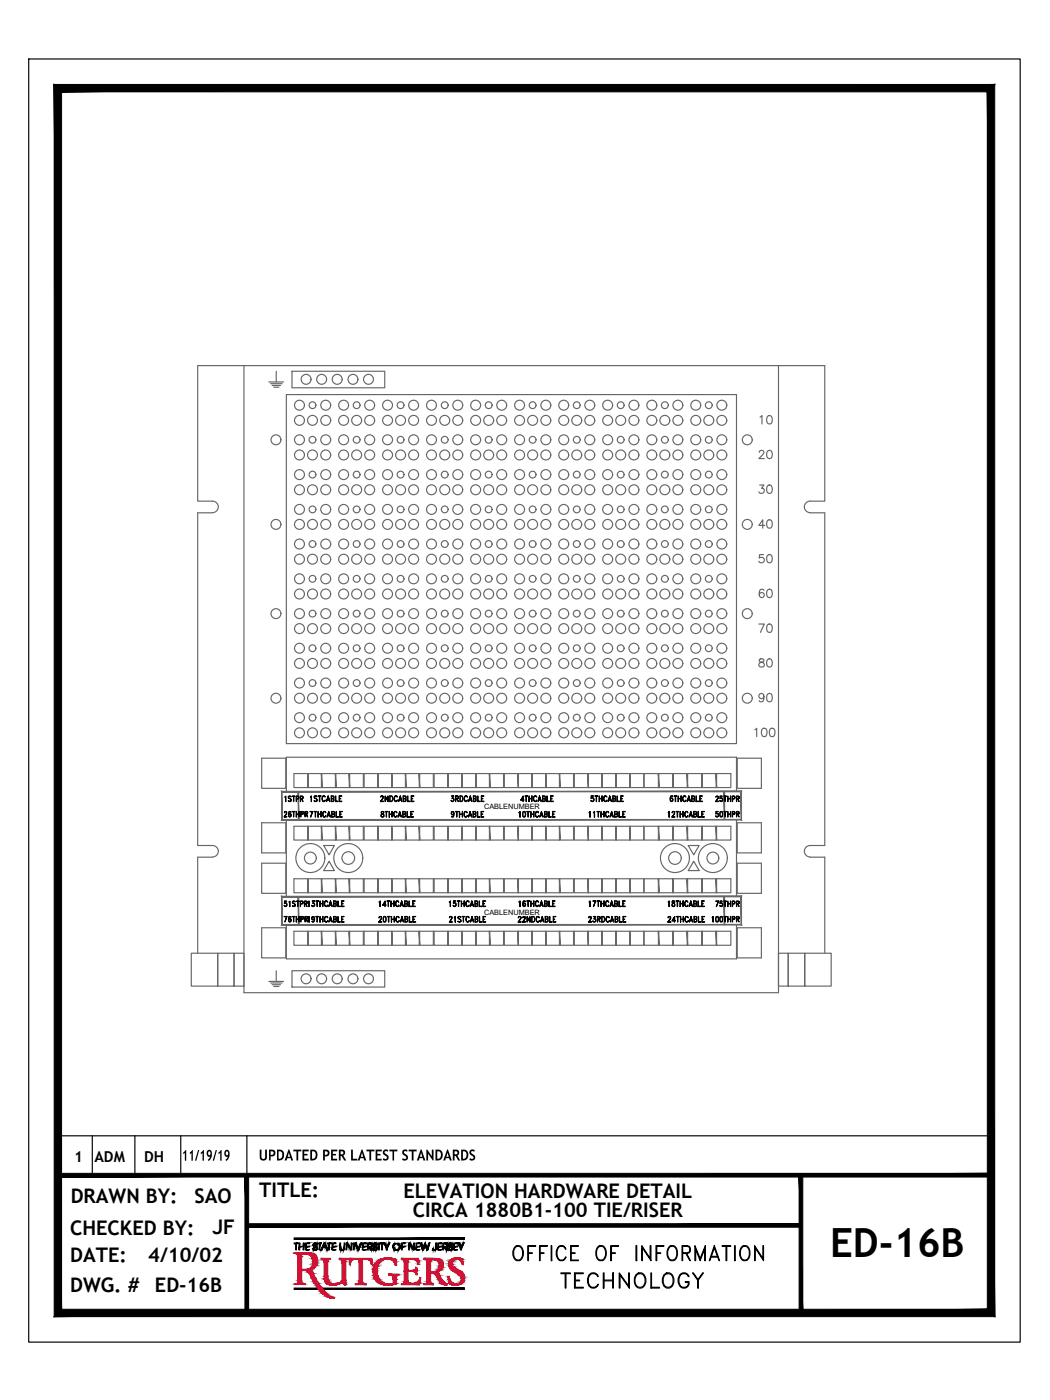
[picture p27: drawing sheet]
<svg xmlns="http://www.w3.org/2000/svg" width="229mm" height="305mm" viewBox="0 0 229 305" stroke-linecap="round" stroke-linejoin="round" font-family="sans-serif">
<defs><g id="words">
<text font-size="8.8" x="180.7" y="273.7">ED-16B</text>
<g font-size="6.6">
<text x="110.4" y="275.5">OFFICE OF INFORMATION</text>
<text x="121" y="281.5">TECHNOLOGY</text>
</g>
<text font-size="5.3" fill="#666" x="164" y="154.2">90</text>
<g font-size="4.9" fill="#666">
<text x="164.4" y="93.5">10</text>
<text x="164" y="100.9">20</text>
<text x="164" y="108.7">30</text>
<text x="164" y="116.1">40</text>
<text x="164" y="123.8">50</text>
<text x="164" y="131.2">60</text>
<text x="164" y="139">70</text>
<text x="164" y="146.4">80</text>
<text x="163" y="161.6">100</text>
</g>
<g font-size="4.4">
<text x="15.4" y="261.9">DRAWN BY:</text>
<text x="42.4" y="261.8">SAO</text>
<text x="56.4" y="260.6">TITLE:</text>
<text x="87.8" y="260.9">ELEVATION HARDWARE DETAIL</text>
<text x="15.3" y="268.8">CHECKED BY:</text>
<text x="46.3" y="268.7">JF</text>
<text x="89.9" y="265">CIRCA 1880B1-100 TIE/RISER</text>
<text x="15.3" y="274.8">DATE:</text>
<text x="32.3" y="274.8">4/10/02</text>
<text x="15.3" y="281.3">DWG. #</text>
<text x="33.7" y="281.3">ED-16B</text>
</g>
<g font-size="3.8">
<text x="39.6" y="252.7">11/19/19</text>
<text x="56.3" y="252.7">UPDATED PER LATEST STANDARDS</text>
</g>
<g font-size="3.3">
<text x="16.1" y="253.1">1</text>
<text x="20.6" y="253">ADM</text>
<text x="31.4" y="253">DH</text>
</g>
<g font-size="1.6">
<text x="105.4" y="176">CABLENUMBER</text>
<text x="105.4" y="199.1">CABLENUMBER</text>
</g>
</g></defs>
<!-- layer: BORDER -->
<g fill="#000" stroke="#000" stroke-width=".22">
<path d="M12.6 255.5v.8l203.2-.8zM12.6 256.3l203.2-.8v.8z"/>
<path d="M53.3 255.9l.8 29.9v-29.9zM53.3 255.9l.8 29.9h-.8z"/>
<path d="M174 255.9l.8 29.9v-29.9zM174 255.9l.8 29.9h-.8z"/>
<path d="M53.7 266.4v.8l120.7-.8zM53.7 267.2l120.7-.8v.8z"/>
<path d="M11.8 286.7h204.8l-1.6-1.7zM11.8 286.7l1.6-1.7h201.6zM11.8 18.4v268.3l1.6-1.7zM11.8 18.4l1.6 1.6v265zM11.8 18.4l1.6 1.6 203.2-1.6zM13.4 20l203.2-1.6-1.6 1.6zM216.6 18.4l-1.6 1.6 1.6 266.7zM215 20l1.6 266.7-1.6-1.7z"/>
</g>
<path d="M6.3 12.8h215.8v279.4h-215.8zM20.1 247.3v8.6M29.4 247.3v8.6M39.4 247.3v8.6M53.7 247.3v8.6M215.8 247.3h-203.2v8.6" fill="none" stroke="#000" stroke-width=".25"/>
<!-- layer: RUTGERS -->
<g fill="#000" stroke="#000" stroke-width=".22">
<path d="M68.3 270.9h.1zM81.3 272.1l.1-.1zM84.7 270.8v-.1zM86.6 270.8l.1-.1zM94.3 272.1v-.1zM100.8 270.8l.1-.1z"/>
<path d="M64 269.5v.3l37.1-.3zM64 269.8l37.1-.3v.3z"/>
<path d="M64 270.6v.2l.9-.2zM64 270.8l.9-.2v.2z"/>
<path d="M64.4 270.8v1.3l.1-1.3zM64.5 270.8v1.3h-.1z"/>
<path d="M65.1 270.6v1.5l.2-1.5zM65.3 270.6v1.5h-.2z"/>
<path d="M65.3 271.3v.2l.7-.2zM65.3 271.5l.7-.2v.2z"/>
<path d="M66 270.6v1.5l.2-1.5zM66.2 270.6v1.5h-.2z"/>
<path d="M66.5 270.6v.2l.8-.2zM66.5 270.8l.8-.2v.2z"/>
<path d="M66.5 270.8v1.3l.2-1.3zM66.7 270.8v1.3h-.2z"/>
<path d="M66.7 271.3v.2l.6-.2zM66.7 271.5l.6-.2v.2z"/>
<path d="M66.7 272h.6zM66.7 272.1l.6-.1z"/>
<path d="M68.1 271.8h.2zM68.1 271.8h.2z"/>
<path d="M68.2 270.9v.3zM68.2 270.9v.3z"/>
<path d="M68.2 271.8v.2zM68.3 271.8l-.1 .2z"/>
<path d="M68.2 270.8v.5zM68.3 270.8l-.1 .5z"/>
<path d="M68.3 270.7v.7zM68.3 270.7v.7z"/>
<path d="M68.3 271.8v.3zM68.3 271.8v.3z"/>
<path d="M68.3 270.7v.2l.1-.2zM68.4 270.7l-.1 .2z"/>
<path d="M68.3 271.2v.2zM68.4 271.2l-.1 .2z"/>
<path d="M68.3 271.9v.2zM68.4 271.9l-.1 .2z"/>
<path d="M68.4 271.2v.2zM68.4 271.2v.2z"/>
<path d="M68.4 272v.2zM68.4 272v.2z"/>
<path d="M68.4 270.6v.2l.3-.2zM68.4 270.8l.3-.2v.2z"/>
<path d="M68.4 271.3v.2l.3-.2zM68.4 271.5l.3-.2v.2z"/>
<path d="M68.4 272v.2l.3-.2zM68.4 272.2l.3-.2v.2z"/>
<path d="M68.7 270.7h.1zM68.7 270.8l.1-.1z"/>
<path d="M68.7 271.3v.2l.1-.2zM68.8 271.3l-.1 .2z"/>
<path d="M68.7 272v.2zM68.8 272l-.1 .2z"/>
<path d="M68.8 270.7v.2l.1-.2zM68.8 270.9l.1-.2z"/>
<path d="M68.8 271.4v.2zM68.8 271.4v.2z"/>
<path d="M68.8 272v.1l.1-.1zM68.8 272.1l.1-.1z"/>
<path d="M68.8 270.9v.1zM68.9 270.9l-.1 .1z"/>
<path d="M68.8 271.5v.1l.1-.1zM68.9 271.5l-.1 .1z"/>
<path d="M68.9 270.8v.2zM68.9 270.8v.2z"/>
<path d="M68.9 271.6v.2zM68.9 271.6v.2z"/>
<path d="M68.9 271.8v.3zM68.9 271.8v.3z"/>
<path d="M68.9 270.9v.1zM69 270.9l-.1 .1z"/>
<path d="M68.9 271.5v.5zM69 271.5l-.1 .5z"/>
<path d="M69 271.5v.5zM69 271.5v.5z"/>
<path d="M69 271.7v.1zM69.1 271.7l-.1 .1z"/>
<path d="M69.2 270.6v.2l.8-.2zM69.2 270.8l.8-.2v.2z"/>
<path d="M69.5 270.8v1.3l.2-1.3zM69.7 270.8v1.3h-.2z"/>
<path d="M69.9 272v.1zM70 272l-.1 .1z"/>
<path d="M70 271.9v.2zM70 271.9v.2z"/>
<path d="M70 271.8v.3zM70 271.8v.3z"/>
<path d="M70 271.6v.5zM70.1 271.6l-.1 .5z"/>
<path d="M70.1 271.5v.5zM70.2 271.5l-.1 .5z"/>
<path d="M70.2 271.5v.3zM70.2 271.5v.3z"/>
<path d="M70.2 271.3v.5zM70.3 271.3l-.1 .5z"/>
<path d="M70.3 271.2v.4zM70.3 271.2v.4z"/>
<path d="M70.3 271.1v.4zM70.4 271.1l-.1 .4z"/>
<path d="M70.3 271.5v.1l.6-.1zM70.3 271.6l.6-.1v.1z"/>
<path d="M70.4 270.9v.4zM70.4 270.9v.4z"/>
<path d="M70.4 270.8v.4zM70.5 270.8l-.1 .4z"/>
<path d="M70.5 270.7v.4zM70.5 270.7v.4z"/>
<path d="M70.5 270.6v.3l.2-.3zM70.7 270.6v.3h-.2z"/>
<path d="M70.7 270.7v.4zM70.8 270.7l-.1 .4z"/>
<path d="M70.8 270.8v.4zM70.8 270.8v.4z"/>
<path d="M70.8 270.9v.4zM70.9 270.9l-.1 .4z"/>
<path d="M70.9 271.1v.4zM70.9 271.1v.4z"/>
<path d="M70.9 271.2v.4zM71 271.2l-.1 .4z"/>
<path d="M71 271.3v.4zM71 271.3v.4z"/>
<path d="M71 271.4v.4zM71.1 271.4l-.1 .4z"/>
<path d="M71.1 271.5v.4zM71.1 271.5v.4z"/>
<path d="M71.1 271.6v.4zM71.2 271.6l-.1 .4z"/>
<path d="M71.2 271.8v.3zM71.2 271.8v.3z"/>
<path d="M71.2 270.6v.2l.9-.2zM71.2 270.8l.9-.2v.2z"/>
<path d="M71.2 271.9v.2zM71.3 271.9l-.1 .2z"/>
<path d="M71.3 272v.1zM71.3 272v.1z"/>
<path d="M71.6 270.8v1.3l.1-1.3zM71.7 270.8v1.3h-.1z"/>
<path d="M72.3 270.6v.2l.8-.2zM72.3 270.8l.8-.2v.2z"/>
<path d="M72.3 270.8v1.3l.2-1.3zM72.5 270.8v1.3h-.2z"/>
<path d="M72.5 271.3v.2l.6-.2zM72.5 271.5l.6-.2v.2z"/>
<path d="M72.5 272h.6zM72.5 272.1l.6-.1z"/>
<path d="M74 270.6v1.2l.2-1.2zM74.2 270.6v1.2h-.2z"/>
<path d="M74 271.8v.2l.2-.2zM74.2 271.8v.2h-.2z"/>
<path d="M74.2 271.8v.2zM74.2 271.8v.2z"/>
<path d="M74.2 271.8v.3zM74.2 271.8v.3z"/>
<path d="M74.2 272v.1zM74.3 272l-.1 .1z"/>
<path d="M74.3 272v.2zM74.4 272l-.1 .2z"/>
<path d="M74.4 272v.2l.3-.2zM74.4 272.2l.3-.2v.2z"/>
<path d="M74.7 272v.2zM74.7 272v.2z"/>
<path d="M74.7 272v.1zM74.8 272l-.1 .1z"/>
<path d="M74.8 271.9v.2zM74.9 271.9l-.1 .2z"/>
<path d="M74.9 271.8v.3zM74.9 271.8v.3z"/>
<path d="M74.9 270.6v1.3l.1-1.3zM75 270.6v1.3h-.1z"/>
<path d="M74.9 271.9v.1zM75 271.9l-.1 .1z"/>
<path d="M75.4 270.6v.3l.2-.3zM75.6 270.6v.3h-.2z"/>
<path d="M75.4 270.9v1.2l.1-1.2zM75.5 270.9v1.2h-.1z"/>
<path d="M75.6 270.7v.3zM75.6 270.7v.3z"/>
<path d="M75.6 270.8v.2zM75.7 270.8l-.1 .2z"/>
<path d="M75.7 270.8v.3zM75.7 270.8v.3z"/>
<path d="M75.7 270.9v.3zM75.8 270.9l-.1 .3z"/>
<path d="M75.8 271v.2zM75.8 271v.2z"/>
<path d="M75.8 271.1v.2zM75.9 271.1l-.1 .2z"/>
<path d="M75.9 271.1v.3zM75.9 271.1v.3z"/>
<path d="M75.9 271.2v.3zM76 271.2l-.1 .3z"/>
<path d="M76 271.3v.2zM76 271.3v.2z"/>
<path d="M76 271.3v.3zM76.1 271.3l-.1 .3z"/>
<path d="M76.1 271.5v.2zM76.1 271.5v.2z"/>
<path d="M76.1 271.5v.3zM76.2 271.5l-.1 .3z"/>
<path d="M76.2 271.6v.2zM76.2 271.6v.2z"/>
<path d="M76.2 271.6v.3zM76.3 271.6l-.1 .3z"/>
<path d="M76.3 271.8v.2zM76.4 271.8l-.1 .2z"/>
<path d="M76.4 271.8v.2zM76.4 271.8v.2z"/>
<path d="M76.4 271.9v.2zM76.4 271.9v.2z"/>
<path d="M76.4 270.6v1.5l.2-1.5zM76.6 270.6v1.5h-.2z"/>
<path d="M76.9 270.6v1.5l.2-1.5zM77.1 270.6v1.5h-.2z"/>
<path d="M77.3 270.6v.1l.2-.1zM77.3 270.7l.2-.1z"/>
<path d="M77.4 270.7h.1zM77.4 270.8l.1-.1z"/>
<path d="M77.4 270.8v.2zM77.5 270.8l-.1 .2z"/>
<path d="M77.5 270.9v.3zM77.5 270.9v.3z"/>
<path d="M77.5 271v.3zM77.6 271l-.1 .3z"/>
<path d="M77.6 271.1v.4zM77.7 271.1l-.1 .4z"/>
<path d="M77.7 271.3v.3zM77.7 271.3v.3z"/>
<path d="M77.7 271.4v.4zM77.8 271.4l-.1 .4z"/>
<path d="M77.8 271.5v.3zM77.8 271.5v.3z"/>
<path d="M77.8 271.7v.3zM77.9 271.7l-.1 .3z"/>
<path d="M77.9 271.8v.3zM77.9 271.8v.3z"/>
<path d="M77.9 272v.1zM78 272l-.1 .1z"/>
<path d="M78 271.8v.3zM78.1 271.8l-.1 .3z"/>
<path d="M78.1 271.7v.4zM78.1 271.7v.4z"/>
<path d="M78.1 271.6v.4zM78.2 271.6l-.1 .4z"/>
<path d="M78.2 271.5v.3zM78.2 271.5v.3z"/>
<path d="M78.2 271.3v.2l.2-.2zM78.2 271.5l.2-.2v.2z"/>
<path d="M78.2 271.5h.1zM78.2 271.6l.1-.1z"/>
<path d="M78.2 271.6v.2zM78.3 271.6l-.1 .2z"/>
<path d="M78.3 271.2h.1zM78.3 271.3l.1-.1z"/>
<path d="M78.3 271.1v.1l.2-.1zM78.5 271.1l-.2 .1z"/>
<path d="M78.4 271h.1zM78.4 271.1l.1-.1z"/>
<path d="M78.4 270.8v.2l.2-.2zM78.4 271l.2-.2v.2z"/>
<path d="M78.5 270.7h.1zM78.5 270.8l.1-.1z"/>
<path d="M78.5 270.6v.1l.2-.1zM78.5 270.7l.2-.1z"/>
<path d="M78.9 270.6v.2l.8-.2zM78.9 270.8l.8-.2v.2z"/>
<path d="M78.9 270.8v1.3l.1-1.3zM79 270.8v1.3h-.1z"/>
<path d="M79 271.3v.2l.7-.2zM79 271.5l.7-.2v.2z"/>
<path d="M79 272h.7zM79 272.1l.7-.1z"/>
<path d="M80 270.6v.2l.6-.2zM80 270.8l.6-.2v.2z"/>
<path d="M80 270.8v1.3l.2-1.3zM80.2 270.8v1.3h-.2z"/>
<path d="M80.3 271.5h.4zM80.3 271.5h.4z"/>
<path d="M80.4 271.5h.3zM80.4 271.6l.3-.1z"/>
<path d="M80.4 271.6h.2zM80.4 271.6h.2z"/>
<path d="M80.5 271.6v.2l.2-.2zM80.5 271.8l.2-.2v.2z"/>
<path d="M80.5 271.8h.2zM80.5 271.8h.2z"/>
<path d="M80.6 271.8h.2zM80.6 271.8h.2z"/>
<path d="M80.6 270.7v.1zM80.7 270.7l-.1 .1z"/>
<path d="M80.6 271.8h.2zM80.6 271.9l.2-.1z"/>
<path d="M80.7 271.9h.1zM80.7 272l.1-.1z"/>
<path d="M80.7 270.7h.1zM80.7 270.8l.1-.1z"/>
<path d="M80.7 271.5v.1zM80.8 271.5l-.1 .1z"/>
<path d="M80.7 272h.2zM80.7 272h.2z"/>
<path d="M80.8 271.4v.1l.1-.1zM80.9 271.4l-.1 .1z"/>
<path d="M80.8 272h.1zM80.8 272.1l.1-.1z"/>
<path d="M80.8 270.8v.1zM80.9 270.8l-.1 .1z"/>
<path d="M80.9 270.9v.2zM80.9 270.9v.2z"/>
<path d="M80.9 271.2v.3zM80.9 271.2v.3z"/>
<path d="M80.9 272v.1zM80.9 272v.1z"/>
<path d="M80.9 270.8v.7zM81 270.8l-.1 .7z"/>
<path d="M81 270.9v.5zM81 270.9v.5z"/>
<path d="M81 271.1v.2zM81.1 271.1l-.1 .2z"/>
<path d="M81.2 271.8h.2zM81.2 271.8h.2z"/>
<path d="M81.2 271v.2zM81.3 271l-.1 .2z"/>
<path d="M81.2 271.8v.2l.2-.2zM81.4 271.8l-.2 .2z"/>
<path d="M81.3 270.8v.5zM81.4 270.8l-.1 .5z"/>
<path d="M81.4 270.7v.7zM81.4 270.7v.7z"/>
<path d="M81.4 271.8v.3zM81.4 271.8v.3z"/>
<path d="M81.4 270.7v.2zM81.5 270.7l-.1 .2z"/>
<path d="M81.4 271.2v.2zM81.4 271.2v.2z"/>
<path d="M81.4 271.9v.2zM81.4 271.9v.2z"/>
<path d="M81.4 271.2v.2zM81.5 271.2l-.1 .2z"/>
<path d="M81.4 272v.1zM81.5 272l-.1 .1z"/>
<path d="M81.5 270.6v.2l.2-.2zM81.5 270.8l.2-.2v.2z"/>
<path d="M81.5 271.3v.2l.2-.2zM81.5 271.5l.2-.2v.2z"/>
<path d="M81.5 272v.2l.4-.2zM81.5 272.2l.4-.2v.2z"/>
<path d="M81.7 270.7h.2zM81.7 270.8l.2-.1z"/>
<path d="M81.7 271.3v.2l.2-.2zM81.7 271.5l.2-.2v.2z"/>
<path d="M81.7 270.8h.2zM81.7 270.8h.2z"/>
<path d="M81.9 270.7v.2zM81.9 270.7v.2z"/>
<path d="M81.9 271.4v.1zM81.9 271.4v.1z"/>
<path d="M81.9 272v.1zM81.9 272v.1z"/>
<path d="M81.9 270.9v.1zM81.9 270.9v.1z"/>
<path d="M81.9 271.5v.1zM82 271.5l-.1 .1z"/>
<path d="M81.9 272v.1zM81.9 272v.1z"/>
<path d="M81.9 270.8v.2zM82 270.8l-.1 .2z"/>
<path d="M81.9 271.6v.2zM82 271.6l-.1 .2z"/>
<path d="M81.9 271.8v.3zM82 271.8l-.1 .3z"/>
<path d="M82 270.9v.1zM82.1 270.9l-.1 .1z"/>
<path d="M82 271.5v.6zM82.1 271.5l-.1 .6z"/>
<path d="M82.1 271.5v.5zM82.1 271.5v.5z"/>
<path d="M82.1 271.7v.1zM82.2 271.7l-.1 .1z"/>
<path d="M82.4 270.6v1.5l.2-1.5zM82.6 270.6v1.5h-.2z"/>
<path d="M82.7 270.6h1.1zM82.7 270.7l1.1-.1z"/>
<path d="M82.7 270.7h.9zM82.7 270.8l.9-.1z"/>
<path d="M83.1 270.8v1.3l.1-1.3zM83.2 270.8v1.3h-.1z"/>
<path d="M83.6 270.7h.2zM83.6 270.8l.2-.1z"/>
<path d="M83.7 270.8h.1zM83.7 270.9l.1-.1z"/>
<path d="M83.7 270.9v.1zM83.8 270.9l-.1 .1z"/>
<path d="M83.8 270.7v.4zM83.8 270.7v.4z"/>
<path d="M83.8 270.8v.3zM83.9 270.8l-.1 .3z"/>
<path d="M83.9 270.9v.3zM83.9 270.9v.3z"/>
<path d="M83.9 271v.3zM84 271l-.1 .3z"/>
<path d="M84 271.1v.4zM84.1 271.1l-.1 .4z"/>
<path d="M84.1 271.2v.3zM84.1 271.2v.3z"/>
<path d="M84.1 271.3v.3zM84.1 271.3v.3z"/>
<path d="M84.1 271.5v.6zM84.2 271.5l-.1 .6z"/>
<path d="M84.2 271.5v.6zM84.2 271.5v.6z"/>
<path d="M84.2 271.4v.7zM84.3 271.4l-.1 .7z"/>
<path d="M84.3 271.3v.3zM84.4 271.3l-.1 .3z"/>
<path d="M84.4 271.2v.3zM84.4 271.2v.3z"/>
<path d="M84.4 271.1v.4zM84.4 271.1v.4z"/>
<path d="M84.4 271v.3zM84.5 271l-.1 .3z"/>
<path d="M84.5 270.9v.3zM84.6 270.9l-.1 .3z"/>
<path d="M84.6 270.8v.3zM84.6 270.8v.3z"/>
<path d="M84.6 270.7v.3zM84.7 270.7l-.1 .3z"/>
<path d="M84.7 270.6v.1l.1-.1zM84.7 270.7l.1-.1z"/>
<path d="M84.7 270.8v.1zM84.7 270.8v.1z"/>
<path d="M85.5 271.3v.2zM85.6 271.3l-.1 .2z"/>
<path d="M85.6 271.1v.6zM85.6 271.1v.6z"/>
<path d="M85.6 271v.8zM85.7 271l-.1 .8z"/>
<path d="M85.7 270.9v.3zM85.7 270.9v.3z"/>
<path d="M85.7 271.5v.4zM85.7 271.5v.4z"/>
<path d="M85.7 270.9v.2zM85.8 270.9l-.1 .2z"/>
<path d="M85.7 271.8v.2zM85.8 271.8l-.1 .2z"/>
<path d="M85.8 270.8v.2zM85.8 270.8v.2z"/>
<path d="M85.8 271.8v.2zM85.8 271.8v.2z"/>
<path d="M85.8 270.8v.2zM85.9 270.8l-.1 .2z"/>
<path d="M85.8 271.9v.2zM85.9 271.9l-.1 .2z"/>
<path d="M85.9 270.7h.2zM85.9 270.8l.2-.1z"/>
<path d="M85.9 272v.1zM86 272l-.1 .1z"/>
<path d="M86 272v.1l.1-.1zM86 272.1l.1-.1z"/>
<path d="M86.1 270.7h.5zM86.1 270.8l.5-.1z"/>
<path d="M86.1 272v.2l.5-.2zM86.1 272.2l.5-.2v.2z"/>
<path d="M86.6 272v.1l.1-.1zM86.6 272.1l.1-.1z"/>
<path d="M86.7 270.8v.1l.1-.1zM86.8 270.8l-.1 .1z"/>
<path d="M86.7 272v.1zM86.7 272v.1z"/>
<path d="M86.7 271.9v.2zM86.8 271.9l-.1 .2z"/>
<path d="M86.8 270.8v.2zM86.9 270.8l-.1 .2z"/>
<path d="M86.8 271.8v.3zM86.9 271.8l-.1 .3z"/>
<path d="M86.9 270.9v.2zM86.9 270.9v.2z"/>
<path d="M86.9 271.8v.2zM86.9 271.8v.2z"/>
<path d="M86.9 270.9v.3zM86.9 270.9v.3z"/>
<path d="M86.9 271.7v.3zM86.9 271.7v.3z"/>
<path d="M86.9 271v.3zM87 271l-.1 .3z"/>
<path d="M86.9 271.5v.5zM87 271.5l-.1 .5z"/>
<path d="M87 271v.9zM87.1 271l-.1 .9z"/>
<path d="M87.1 271.1v.7zM87.1 271.1v.7z"/>
<path d="M87.1 271.3v.3zM87.2 271.3l-.1 .3z"/>
<path d="M87.4 270.6v.2l.8-.2zM87.4 270.8l.8-.2v.2z"/>
<path d="M87.4 270.8v1.3l.2-1.3zM87.6 270.8v1.3h-.2z"/>
<path d="M87.6 271.3v.2l.6-.2zM87.6 271.5l.6-.2v.2z"/>
<path d="M89 270.6v.3l.2-.3zM89.2 270.6v.3h-.2z"/>
<path d="M89 270.9v1.2l.1-1.2zM89.1 270.9v1.2h-.1z"/>
<path d="M89.2 270.7v.3zM89.2 270.7v.3z"/>
<path d="M89.2 270.8v.2zM89.3 270.8l-.1 .2z"/>
<path d="M89.3 270.8v.3zM89.4 270.8l-.1 .3z"/>
<path d="M89.4 270.9v.3zM89.4 270.9v.3z"/>
<path d="M89.4 271v.2zM89.4 271v.2z"/>
<path d="M89.4 271.1v.2zM89.5 271.1l-.1 .2z"/>
<path d="M89.5 271.1v.3zM89.6 271.1l-.1 .3z"/>
<path d="M89.6 271.2v.3zM89.6 271.2v.3z"/>
<path d="M89.6 271.3v.2zM89.6 271.3v.2z"/>
<path d="M89.6 271.3v.3zM89.7 271.3l-.1 .3z"/>
<path d="M89.7 271.5v.2zM89.8 271.5l-.1 .2z"/>
<path d="M89.8 271.5v.3zM89.8 271.5v.3z"/>
<path d="M89.8 271.6v.2zM89.9 271.6l-.1 .2z"/>
<path d="M89.9 271.6v.3zM89.9 271.6v.3z"/>
<path d="M89.9 271.8v.2zM89.9 271.8v.2z"/>
<path d="M89.9 271.8v.2zM90 271.8l-.1 .2z"/>
<path d="M90 271.9v.2zM90.1 271.9l-.1 .2z"/>
<path d="M90.1 270.6v1.5l.1-1.5zM90.2 270.6v1.5h-.1z"/>
<path d="M90.6 270.6v.2l.8-.2zM90.6 270.8l.8-.2v.2z"/>
<path d="M90.6 270.8v1.3l.1-1.3zM90.7 270.8v1.3h-.1z"/>
<path d="M90.7 271.3v.2l.7-.2zM90.7 271.5l.7-.2v.2z"/>
<path d="M90.7 272h.7zM90.7 272.1l.7-.1z"/>
<path d="M91.6 270.6v.1l.2-.1zM91.6 270.7l.2-.1z"/>
<path d="M91.6 270.7v.2l.2-.2zM91.8 270.7v.2h-.2z"/>
<path d="M91.7 270.9v.2l.1-.2zM91.7 271.1l.1-.2v.2z"/>
<path d="M91.8 271.1v.2l.1-.2zM91.9 271.1v.2h-.1z"/>
<path d="M91.8 271.3v.2zM91.9 271.3l-.1 .2z"/>
<path d="M91.8 271.5v.2zM91.9 271.5l-.1 .2z"/>
<path d="M91.9 271.3v.6zM91.9 271.3v.6z"/>
<path d="M91.9 271.5v.6zM92 271.5l-.1 .6z"/>
<path d="M92 271.7v.4zM92.1 271.7l-.1 .4z"/>
<path d="M92.1 271.9v.2zM92.1 271.9v.2z"/>
<path d="M92.1 271.7v.4zM92.2 271.7l-.1 .4z"/>
<path d="M92.2 271.5v.6zM92.3 271.5l-.1 .6z"/>
<path d="M92.3 271.3v.6zM92.3 271.3v.6z"/>
<path d="M92.3 271.1v.7zM92.4 271.1l-.1 .7z"/>
<path d="M92.4 270.9v.6zM92.4 270.9v.6z"/>
<path d="M92.4 270.7v.6zM92.4 270.7v.6z"/>
<path d="M92.4 270.6v.4l.2-.4zM92.6 270.6v.4h-.2z"/>
<path d="M92.4 271v.2zM92.5 271l-.1 .2z"/>
<path d="M92.6 270.7v.5zM92.7 270.7l-.1 .5z"/>
<path d="M92.7 270.9v.4zM92.7 270.9v.4z"/>
<path d="M92.7 271.1v.4zM92.8 271.1l-.1 .4z"/>
<path d="M92.8 271.3v.5zM92.8 271.3v.5z"/>
<path d="M92.8 271.5v.4zM92.9 271.5l-.1 .4z"/>
<path d="M92.9 271.7v.4zM92.9 271.7v.4z"/>
<path d="M92.9 271.9v.2l.1-.2zM93 271.9v.2h-.1z"/>
<path d="M93 271.8v.3zM93.1 271.8l-.1 .3z"/>
<path d="M93.1 271.5v.6zM93.1 271.5v.6z"/>
<path d="M93.1 271.4v.7zM93.2 271.4l-.1 .7z"/>
<path d="M93.2 271.2v.7zM93.2 271.2v.7z"/>
<path d="M93.2 271.1v.6zM93.3 271.1l-.1 .6z"/>
<path d="M93.3 270.9v.6zM93.3 270.9v.6z"/>
<path d="M93.3 270.7v.2l.2-.2zM93.5 270.7v.2h-.2z"/>
<path d="M93.3 270.9v.2zM93.4 270.9l-.1 .2z"/>
<path d="M93.3 271.1v.2zM93.4 271.1l-.1 .2z"/>
<path d="M93.4 270.6v.1l.1-.1zM93.4 270.7l.1-.1z"/>
<path d="M94.2 271.8v.2l.1-.2zM94.3 271.8v.2h-.1z"/>
<path d="M94.3 272v.1zM94.4 272l-.1 .1z"/>
<path d="M94.4 272v.2l.4-.2zM94.4 272.2l.4-.2v.2z"/>
<path d="M94.8 272v.1zM94.8 272v.1z"/>
<path d="M94.8 271.8v.3zM94.9 271.8l-.1 .3z"/>
<path d="M94.9 270.6v1.2l.1-1.2zM95 270.6v1.2h-.1z"/>
<path d="M94.9 271.8v.2zM94.9 271.8v.2z"/>
<path d="M95.3 270.6v.2l.9-.2zM95.3 270.8l.9-.2v.2z"/>
<path d="M95.3 270.8v1.3l.2-1.3zM95.5 270.8v1.3h-.2z"/>
<path d="M95.5 271.3v.2l.6-.2zM95.5 271.5l.6-.2v.2z"/>
<path d="M95.5 272h.7zM95.5 272.1l.7-.1z"/>
<path d="M96.4 270.6v.2l.7-.2zM96.4 270.8l.7-.2v.2z"/>
<path d="M96.4 270.8v1.3l.2-1.3zM96.6 270.8v1.3h-.2z"/>
<path d="M96.8 271.5h.3zM96.8 271.5h.3z"/>
<path d="M96.8 271.5h.3zM96.8 271.6l.3-.1z"/>
<path d="M96.8 271.6v.1l.3-.1zM96.8 271.7l.3-.1v.1z"/>
<path d="M96.9 271.7h.2zM96.9 271.8l.2-.1z"/>
<path d="M96.9 271.8h.2zM96.9 271.8h.2z"/>
<path d="M97.1 270.7v.1zM97.1 270.7v.1z"/>
<path d="M97.1 271.6v.4zM97.1 271.6v.4z"/>
<path d="M97.1 271.8v.2zM97.1 271.8v.2z"/>
<path d="M97.1 270.7h.2zM97.1 270.8l.2-.1z"/>
<path d="M97.1 271.5v.1zM97.2 271.5l-.1 .1z"/>
<path d="M97.1 271.8v.3zM97.2 271.8l-.1 .3z"/>
<path d="M97.2 271.4v.2zM97.3 271.4l-.1 .2z"/>
<path d="M97.2 271.8v.3zM97.3 271.8l-.1 .3z"/>
<path d="M97.3 270.8v.1zM97.4 270.8l-.1 .1z"/>
<path d="M97.3 271.3v.2zM97.3 271.3v.2z"/>
<path d="M97.3 272v.1zM97.3 272v.1z"/>
<path d="M97.3 270.9v.2zM97.4 270.9l-.1 .2z"/>
<path d="M97.3 271.2v.3zM97.4 271.2l-.1 .3z"/>
<path d="M97.3 272v.1zM97.4 272l-.1 .1z"/>
<path d="M97.4 270.8v.7zM97.4 270.8v.7z"/>
<path d="M97.4 271v.4zM97.5 271l-.1 .4z"/>
<path d="M97.5 271.1v.2zM97.5 271.1v.2z"/>
<path d="M97.6 271.8h.2zM97.6 271.8h.2z"/>
<path d="M97.6 271v.2zM97.7 271l-.1 .2z"/>
<path d="M97.6 271.8v.2l.2-.2zM97.8 271.8l-.2 .2z"/>
<path d="M97.7 270.8v.5zM97.8 270.8l-.1 .5z"/>
<path d="M97.8 270.7v.7zM97.8 270.7v.7z"/>
<path d="M97.8 271.8v.3zM97.8 271.8v.3z"/>
<path d="M97.8 270.7v.2zM97.9 270.7l-.1 .2z"/>
<path d="M97.8 271.2v.2zM97.9 271.2l-.1 .2z"/>
<path d="M97.8 271.9v.2zM97.9 271.9l-.1 .2z"/>
<path d="M97.9 271.2v.2zM97.9 271.2v.2z"/>
<path d="M97.9 272v.2zM97.9 272v.2z"/>
<path d="M97.9 270.6v.2l.2-.2zM97.9 270.8l.2-.2v.2z"/>
<path d="M97.9 271.3v.2l.2-.2zM97.9 271.5l.2-.2v.2z"/>
<path d="M97.9 272v.2l.3-.2zM97.9 272.2l.3-.2v.2z"/>
<path d="M98.1 270.7h.2zM98.1 270.8l.2-.1z"/>
<path d="M98.1 271.3v.2l.2-.2zM98.1 271.5l.2-.2v.2z"/>
<path d="M98.2 270.8h.1zM98.2 270.8h.1z"/>
<path d="M98.2 272v.1zM98.3 272l-.1 .1z"/>
<path d="M98.3 270.7v.2zM98.4 270.7l-.1 .2z"/>
<path d="M98.3 271.4v.1zM98.3 271.4v.1z"/>
<path d="M98.3 270.9v.1zM98.4 270.9l-.1 .1z"/>
<path d="M98.3 271.5v.1zM98.4 271.5l-.1 .1z"/>
<path d="M98.3 272v.1zM98.4 272l-.1 .1z"/>
<path d="M98.4 270.8v.2zM98.4 270.8v.2z"/>
<path d="M98.4 271.6v.2zM98.4 271.6v.2z"/>
<path d="M98.4 271.8v.3zM98.4 271.8v.3z"/>
<path d="M98.4 270.9v.1zM98.5 270.9l-.1 .1z"/>
<path d="M98.4 271.5v.6zM98.5 271.5l-.1 .6z"/>
<path d="M98.5 271.5v.5zM98.5 271.5v.5z"/>
<path d="M98.5 271.7v.1zM98.6 271.7l-.1 .1z"/>
<path d="M98.8 270.6v.2l.8-.2zM98.8 270.8l.8-.2v.2z"/>
<path d="M98.8 270.8v1.3l.1-1.3zM98.9 270.8v1.3h-.1z"/>
<path d="M98.9 271.3v.2l.7-.2zM98.9 271.5l.7-.2v.2z"/>
<path d="M98.9 272h.7zM98.9 272.1l.7-.1z"/>
<path d="M99.8 270.6h.1zM99.8 270.7l.1-.1z"/>
<path d="M99.8 270.7h.2zM99.8 270.8l.2-.1z"/>
<path d="M99.9 270.8h.1zM99.9 270.9l.1-.1z"/>
<path d="M99.9 270.9v.1l.2-.1zM99.9 271l.2-.1z"/>
<path d="M100 271h.1zM100 271.1l.1-.1z"/>
<path d="M100 271.1h.1zM100 271.1h.1z"/>
<path d="M100.1 271.1v.1zM100.1 271.1v.1z"/>
<path d="M100.1 271.2v.3zM100.2 271.2l-.1 .3z"/>
<path d="M100.2 271.3v.2zM100.3 271.3l-.1 .2z"/>
<path d="M100.3 271.4v.2zM100.3 271.4v.2z"/>
<path d="M100.3 271.5v.6zM100.4 271.5l-.1 .6z"/>
<path d="M100.4 271.4v.7zM100.5 271.4l-.1 .7z"/>
<path d="M100.5 271.3v.3zM100.5 271.3v.3z"/>
<path d="M100.5 271.2v.3zM100.6 271.2l-.1 .3z"/>
<path d="M100.6 271.1v.4zM100.6 271.1v.4z"/>
<path d="M100.6 271v.3zM100.7 271l-.1 .3z"/>
<path d="M100.7 270.9v.3zM100.7 270.9v.3z"/>
<path d="M100.7 270.8v.3zM100.8 270.8l-.1 .3z"/>
<path d="M100.8 270.7v.3zM100.8 270.7v.3z"/>
<path d="M100.8 270.6v.1l.2-.1zM100.8 270.7l.2-.1z"/>
<path d="M100.8 270.8v.1zM100.9 270.8l-.1 .1z"/>
<path d="M64 280.4v.3l37.1-.3zM64 280.7l37.1-.3v.3z"/>
</g>
<!-- layer: a-ru2 -->
<g fill="#d21034" stroke="#d21034" stroke-width=".22">
<path d="M64 272.9h4.1z"/>
<path d="M67.1 276.3h.8z"/>
<path d="M66.6 276.4h1.3z"/>
<path d="M71.7 282.5h1.1v.2z"/>
<path d="M99.2 273.8h.6z"/>
<path d="M91 275.3h.1z"/>
<path d="M90.2 276.6h.5z"/>
<path d="M94.6 276.9h.8z"/>
<path d="M97.5 277.9l.3-.1z"/>
<path d="M91.4 278.2h.2z"/>
<path d="M96.5 279.7h.9z"/>
<path d="M98.7 279.8h.9z"/>
<path d="M84.1 273.8h.5z"/>
<path d="M85 274.2h1.2z"/>
<path d="M86 275.2h.3v.3z"/>
<path d="M84.6 277.6h2.3z"/>
<path d="M85.4 277.7h1z"/>
<path d="M81.6 278.6h1z"/>
<path d="M75 279.7l.1 .1z"/>
<path d="M75 279.7h.3z"/>
<path d="M71.7 279.8h1.5z"/>
<path d="M84 279.8h1.1z"/>
<path d="M64 272.7l3.6 .1zM64 272.7l3.6 .1z"/>
<path d="M64 272.8l4 .1zM64 272.8l4 .1z"/>
<path d="M64 272.9h4.1zM64 272.9h4.1zM64 272.9h4.1z"/>
<path d="M64.3 272.9l4 .1zM64.3 272.9l4 .1z"/>
<path d="M64.7 273h3.6zM64.7 273h3.6z"/>
<path d="M64.7 273h3.6zM64.7 273h3.6z"/>
<path d="M64.7 273h1.4zM64.7 273h1.9z"/>
<path d="M66.6 273l1.8 .1zM66.6 273l1.8 .1z"/>
<path d="M64.7 273h1.4zM64.7 273l1 .1zM64.8 273.1h.9zM64.8 273.1h.9z"/>
<path d="M67 273.1l1.6 .1-.2-.1zM67 273.1l1.6 .1z"/>
<path d="M67.3 273.2h1.4zM67.3 273.2h1.4z"/>
<path d="M64.8 273.1l.9 .1v-.1zM64.8 273.1l.9 .1h-.9z"/>
<path d="M67.4 273.2l1.5 .2-.2-.2zM67.4 273.2l1.5 .2h-1.3z"/>
<path d="M67.6 273.4l1.3 .1v-.1zM67.6 273.4l1.3 .1h-1.2z"/>
<path d="M64.8 273.2l.9 .4v-.4zM64.8 273.2l.9 .4h-.9z"/>
<path d="M67.7 273.5l1.3 .2-.1-.2zM67.7 273.5l1.3 .2h-1.1z"/>
<path d="M67.9 273.7l1.2 .2-.1-.2zM67.9 273.7l1.2 .2h-1.1z"/>
<path d="M68 273.9l1.1 .1v-.1zM68 273.9l1.1 .1h-1.1z"/>
<path d="M68 274l1.1 .3v-.3zM68 274l1.1 .3h-1z"/>
<path d="M68.1 274.3l1.1 .4-.1-.4zM68.1 274.3l1.1 .4h-1.1z"/>
<path d="M68.1 274.7l1.1 .1zM68.1 274.7l1.1 .1z"/>
<path d="M68.1 274.8l1 .3 .1-.3zM68.1 274.8l1 .3h-1z"/>
<path d="M68.1 275.1h1zM68.1 275.1h1z"/>
<path d="M68.1 275.1l.8 .3 .2-.3zM68.1 275.1l.8 .3h-.8z"/>
<path d="M68.1 275.4l.7 .2 .1-.2zM68.1 275.4l.7 .2h-.8z"/>
<path d="M68 275.6l.7 .1 .1-.1zM68 275.6l.7 .1h-.8z"/>
<path d="M67.9 275.7l.6 .2 .2-.2zM67.9 275.7l.6 .2h-.7zM67.8 275.9h.7zM67.8 275.9h.7z"/>
<path d="M67.8 275.9l.4 .3 .3-.3zM67.5 276.2l.3-.3 .4 .3z"/>
<path d="M67.5 276.2h.7zM67.5 276.2h.6z"/>
<path d="M67.4 276.2l.5 .1 .2-.1zM67.1 276.3l.3-.1 .5 .1zM67 276.3h.9z"/>
<path d="M67 276.3l.9 .1zM66.6 276.4h1.3zM65.7 276.4h2.2z"/>
<path d="M64.8 273.6l.9 2.8v-2.8zM64.8 273.6l.9 2.8h-.9z"/>
<path d="M64.8 276.4l3.2 .2-.1-.2zM64.8 276.4l3.2 .2h-3.2z"/>
<path d="M66.5 276.6l1.5 .1zM66.5 276.6l1.5 .1z"/>
<path d="M66.8 276.7l1.3 .1-.1-.1zM66.8 276.7l1.3 .1z"/>
<path d="M67 276.8h1.1zM67 276.8h1.1z"/>
<path d="M67 276.8l1.1 .2v-.2zM67 276.8l1.1 .2h-.9z"/>
<path d="M67.2 277l1 .3-.1-.3zM67.2 277l1 .3h-.9z"/>
<path d="M67.3 277.3h1zM67.3 277.3h1z"/>
<path d="M67.3 277.3l1.4 .9-.4-.9zM67.3 277.3l1.4 .9h-.9z"/>
<path d="M67.8 278.2l1 .2-.1-.2zM67.8 278.2l1 .2h-1z"/>
<path d="M64.8 276.6l.9 2.2v-2.2zM64.8 276.6l.9 2.2h-.9z"/>
<path d="M67.8 278.4l1.4 .7-.4-.7zM67.8 278.4l1.4 .7h-.9z"/>
<path d="M64.8 278.8l.9 .4v-.4zM64.8 278.8l.9 .4h-.9zM64.8 279.2h.9zM64.8 279.2h.9z"/>
<path d="M64.8 279.2l1 .1-.1-.1zM64.8 279.2l1 .1h-1zM64.8 279.3h1zM64.8 279.3h1z"/>
<path d="M68.3 279.1l1.1 .3-.2-.3zM68.3 279.1l1.1 .3h-1z"/>
<path d="M64.8 279.3l1.1 .1-.1-.1zM64.8 279.3l1.1 .1h-1.2zM64.7 279.4h1.2zM64.7 279.4h1.2z"/>
<path d="M64.7 279.4l1.5 .1zM64.3 279.5h1.9z"/>
<path d="M64.3 279.5h1.9zM64.3 279.5h1.9z"/>
<path d="M64.3 279.5h2.2zM64 279.5h2.5z"/>
<path d="M64 279.5l2.5 .2v-.2zM64 279.5l2.5 .2h-2.5z"/>
<path d="M68.4 279.4l1.4 .6-.4-.6zM68.4 279.4l1.4 .6h-1z"/>
<path d="M68.8 280l1.2 .3-.2-.3zM68.8 280l1.2 .3h-.9z"/>
<path d="M69.1 280.3l1.3 .5-.4-.5zM69.1 280.3l1.3 .5h-.9z"/>
<path d="M69.5 280.8l1.2 .4-.3-.4zM69.5 280.8l1.2 .4h-.9z"/>
<path d="M69.8 281.2l1.3 .4-.4-.4zM69.8 281.2l1.3 .4h-.9z"/>
<path d="M70.2 281.6l.9 .1zM70.2 281.6l.9 .1z"/>
<path d="M70.2 281.7l1.2 .2-.3-.2zM70.2 281.7l1.2 .2h-.8z"/>
<path d="M70.6 281.9l1 .1zM70.6 281.9l1 .1z"/>
<path d="M70.7 282l1.2 .2-.3-.2zM70.7 282l1.2 .2h-.9z"/>
<path d="M71 282.2l1.1 .1zM71 282.2l1.1 .1h-1z"/>
<path d="M71.1 282.3l1.2 .1zM71.1 282.3l1.2 .1z"/>
<path d="M71.4 282.4l1.4 .1zM71.4 282.4l1.4 .1z"/>
<path d="M71.5 282.5h1.3zM71.5 282.5h1.3z"/>
<path d="M72.2 282.7h.6zM71.7 282.5l1.1 .2z"/>
<path d="M99.2 273.8l.8 .1zM99.1 273.9h.9z"/>
<path d="M99.1 273.9h1.1zM98.8 273.9h1.4z"/>
<path d="M98.8 273.9l1.6 .1zM98.7 274h1.7z"/>
<path d="M92.3 274h3zM92.3 274h3z"/>
<path d="M98.7 274l1.9 .1-.2-.1zM98.5 274.1l.2-.1 1.9 .1z"/>
<path d="M92.3 274l3.3 .1zM92.3 274l3.3 .1z"/>
<path d="M98.5 274.1h2.2zM98.4 274.1h2.3zM98.4 274.1h2.3zM98.4 274.1h2.3z"/>
<path d="M99.4 274.1h1.3zM99.4 274.1h1.3z"/>
<path d="M98.4 274.1h.8zM98.4 274.1h1z"/>
<path d="M87.4 274l3.7 .2v-.2zM87.4 274l3.7 .2h-3.7z"/>
<path d="M92.3 274.1l3.5 .1zM92.3 274.1l3.5 .1z"/>
<path d="M99.5 274.1l1.2 .1zM99.5 274.1l1.2 .1z"/>
<path d="M92.3 274.2h3.6zM92.3 274.2h3.6z"/>
<path d="M98.4 274.1h.8zM98.2 274.2h.8z"/>
<path d="M92.4 274.2h3.5zM92.4 274.2h3.5z"/>
<path d="M87.4 274.2h3.7zM87.4 274.2h3.7z"/>
<path d="M87.9 274.2h.9zM87.9 274.2h.9z"/>
<path d="M89.9 274.2h1.2zM89.9 274.2h1.2z"/>
<path d="M92.8 274.2h3.2zM92.8 274.2h3.2z"/>
<path d="M94.4 274.2h1.6zM94.4 274.2h1.6z"/>
<path d="M92.8 274.2h1.6zM92.8 274.2h1.3z"/>
<path d="M98.2 274.2h.8zM98.2 274.2l.6 .1h-.6zM98.2 274.3h.6zM98.2 274.3h.6z"/>
<path d="M92.9 274.2h1.2zM92.9 274.2l1.1 .1z"/>
<path d="M94.5 274.2l1.5 .1zM94.5 274.2l1.5 .1z"/>
<path d="M90.3 274.2l.8 .1zM90.3 274.2l.8 .1z"/>
<path d="M99.8 274.2l.9 .1v-.1zM99.8 274.2l.9 .1z"/>
<path d="M92.9 274.3h1.1zM92.9 274.3h.9z"/>
<path d="M87.9 274.2l.9 .1v-.1zM87.9 274.2l.9 .1h-.8z"/>
<path d="M94.8 274.3h1.3zM94.8 274.3h1.3z"/>
<path d="M98.2 274.3l.5 .1 .1-.1zM98.2 274.3l.5 .1h-.7z"/>
<path d="M92.9 274.3l.9 .1zM92.9 274.3l.9 .1z"/>
<path d="M94.8 274.3l1.4 .1zM94.8 274.3l1.4 .1z"/>
<path d="M90.5 274.3l.6 .2v-.2zM90.5 274.3l.6 .2z"/>
<path d="M88 274.3l.8 .2v-.2zM88 274.3l.8 .2h-.8z"/>
<path d="M95.1 274.4l1.2 .1-.1-.1zM95.1 274.4l1.2 .1h-1.1z"/>
<path d="M98 274.4l.6 .1 .1-.1zM97.9 274.5l.1-.1 .6 .1z"/>
<path d="M97.9 274.5l.7 .1zM97.9 274.5l.7 .1z"/>
<path d="M100.1 274.3l.6 .3v-.3zM100.1 274.3l.6 .3h-.3z"/>
<path d="M90.7 274.5l.4 .1v-.1zM90.7 274.5l.4 .1h-.3z"/>
<path d="M95.2 274.5l1.2 .1zM95.2 274.5l1.2 .1z"/>
<path d="M92.9 274.4l.9 .3v-.3zM92.9 274.4l.9 .3h-.9z"/>
<path d="M97.9 274.6l.6 .1 .1-.1zM97.9 274.6l.6 .1h-.6z"/>
<path d="M88 274.5l.8 .2v-.2zM88 274.5l.8 .2h-.8z"/>
<path d="M95.3 274.6l1.1 .2v-.2zM95.3 274.6l1.1 .2h-1z"/>
<path d="M90.8 274.6l.4 .2-.1-.2zM90.8 274.6l.4 .2h-.3z"/>
<path d="M95.4 274.8l1.1 .1-.1-.1zM95.4 274.8l1.1 .1h-1z"/>
<path d="M97.9 274.7l.6 .3v-.3zM97.9 274.7l.6 .3h-.8z"/>
<path d="M100.4 274.6l.4 .4-.1-.4zM100.4 274.6l.4 .4h-.3z"/>
<path d="M95.5 274.9l1 .2v-.2zM95.5 274.9l1 .2h-1z"/>
<path d="M97.7 275l.8 .1v-.1zM97.7 275l.8 .1h-.8z"/>
<path d="M90.9 274.8l.3 .4v-.4zM90.9 274.8l.3 .4h-.2z"/>
<path d="M95.5 275.1l1 .2v-.2zM95.5 275.1l1 .2h-.9z"/>
<path d="M91 275.2h.2zM91 275.2l.1 .1z"/>
<path d="M97.7 275.1l.8 .2v-.2zM97.7 275.1l.8 .2h-.8z"/>
<path d="M100.5 275l.3 .3v-.3zM100.5 275l.3 .3h-.2z"/>
<path d="M97.7 275.3l.8 .1zM97.7 275.3l.8 .1z"/>
<path d="M95.6 275.3l.9 .1v-.1zM95.6 275.3l.9 .1h-.9z"/>
<path d="M97.7 275.4l.8 .1v-.1zM97.7 275.4l.8 .1h-.8z"/>
<path d="M95.6 275.4l.9 .2v-.2zM95.6 275.4l.9 .2h-.9z"/>
<path d="M95.6 275.6l.9 .1v-.1zM95.6 275.6l.9 .1h-.9z"/>
<path d="M97.7 275.5l1 .2-.2-.2zM97.7 275.5l1 .2h-.9z"/>
<path d="M97.8 275.7l.9 .1zM97.8 275.7l.9 .1z"/>
<path d="M95.6 275.7l.8 .2 .1-.2zM95.6 275.7l.8 .2h-.8z"/>
<path d="M95.6 275.9h.8zM95.6 275.9h.8z"/>
<path d="M97.8 275.8l1.2 .2-.3-.2zM97.8 275.8l1.2 .2h-1.1z"/>
<path d="M97.9 276l1.3 .1zM97.9 276l1.3 .1z"/>
<path d="M90.5 275.9l.2 .3v-.3zM90.5 275.9l.2 .3h-.2z"/>
<path d="M95.6 275.9l.7 .3 .1-.3zM95.6 275.9l.7 .3h-.8z"/>
<path d="M95.5 276.2h.8zM95.5 276.2h.8z"/>
<path d="M97.9 276.1l1.8 .3-.5-.3zM97.9 276.1l1.8 .3h-1.5z"/>
<path d="M95.5 276.2l.6 .2 .2-.2zM95.5 276.2l.6 .2h-.7z"/>
<path d="M90.5 276.2l.2 .3v-.3zM90.5 276.2l.2 .3h-.3z"/>
<path d="M95.4 276.4h.7zM95.4 276.4l.6 .1z"/>
<path d="M90.4 276.5h.3zM90.3 276.5h.4z"/>
<path d="M90.3 276.5l.4 .1zM90.2 276.6h.5zM89.9 276.6h.8z"/>
<path d="M88 274.7l.8 1.9v-1.9zM88 274.7l.8 1.9h-.8z"/>
<path d="M95.3 276.5l.5 .1 .2-.1zM95.3 276.5l.5 .1h-.6z"/>
<path d="M98.2 276.4l2 .3-.5-.3zM98.2 276.4l2 .3h-1.7z"/>
<path d="M95.2 276.6h.6zM95.1 276.7h.6z"/>
<path d="M98.5 276.7h1.9zM98.5 276.7h1.9z"/>
<path d="M88 276.6l2.7 .2v-.2zM88 276.6l2.7 .2h-2.7z"/>
<path d="M89.9 276.8l.8 .1zM89.9 276.8l.8 .1z"/>
<path d="M95.1 276.7l.3 .2 .3-.2zM94.8 276.9l.3-.2 .3 .2z"/>
<path d="M90.2 276.9h.5zM90.2 276.9h.5z"/>
<path d="M94.8 276.9h.6zM94.6 276.9h.8zM94.4 276.9h1z"/>
<path d="M92.9 274.7l.9 2.2v-2.2zM92.9 274.7l.9 2.2h-.9z"/>
<path d="M94.4 276.9h1zM93.8 276.9h1.6z"/>
<path d="M92.9 276.9h.9zM92.9 276.9h.9z"/>
<path d="M90.3 276.9l.4 .1zM90.3 276.9l.4 .1z"/>
<path d="M98.6 276.7l2.1 .3-.3-.3zM98.6 276.7l2.1 .3h-1.7z"/>
<path d="M99 277h1.7zM99 277h1.7z"/>
<path d="M92.9 276.9l2.6 .3-.1-.3zM92.9 276.9l2.6 .3h-2.6z"/>
<path d="M93.8 277.2h1.7zM93.8 277.2h1.7z"/>
<path d="M92.9 277.2h.9zM92.9 277.2h.9z"/>
<path d="M90.4 277l.3 .2v-.2zM90.4 277l.3 .2h-.2z"/>
<path d="M94.4 277.2l1.1 .1zM94.4 277.2l1.1 .1z"/>
<path d="M99.1 277l1.8 .3-.2-.3zM99.1 277l1.8 .3h-1.3z"/>
<path d="M94.5 277.3h1.1zM94.5 277.3h1.1z"/>
<path d="M94.6 277.3l1 .1zM94.6 277.3l1 .1z"/>
<path d="M99.6 277.3l1.4 .1-.1-.1zM99.6 277.3l1.4 .1z"/>
<path d="M90.5 277.2l.2 .3v-.3zM90.5 277.2l.2 .3h-.2z"/>
<path d="M94.7 277.4l1 .2-.1-.2zM94.7 277.4l1 .2h-.9z"/>
<path d="M99.8 277.4l1.3 .2-.1-.2zM99.8 277.4l1.3 .2h-1.1z"/>
<path d="M100 277.6l1.1 .1zM100 277.6l1.1 .1z"/>
<path d="M100.1 277.7l1.1 .3-.1-.3zM100.1 277.7l1.1 .3h-.9z"/>
<path d="M100.3 278h.9zM100.3 278h.9z"/>
<path d="M97.5 277.9l.4 .3-.1-.3zM97.5 277.9l.4 .3h-.3z"/>
<path d="M100.3 278l.8 .4 .1-.4zM100.3 278l.8 .4h-.7zM100.4 278.4h.7zM100.4 278.4h.7z"/>
<path d="M91.4 278.2l.2 .4v-.4zM91.4 278.2l.2 .4h-.3z"/>
<path d="M97.6 278.2l.4 .4-.1-.4zM97.6 278.2l.4 .4h-.4z"/>
<path d="M94.8 277.6l1.5 1.1-.6-1.1zM94.8 277.6l1.5 1.1h-.9z"/>
<path d="M95.4 278.7h.9zM95.4 278.7h.9z"/>
<path d="M100.4 278.4l.7 .3v-.3zM100.4 278.4l.7 .3h-.7z"/>
<path d="M100.4 278.7h.7zM100.4 278.7l.6 .1z"/>
<path d="M97.6 278.6l.6 .3-.2-.3zM97.6 278.6l.6 .3h-.5z"/>
<path d="M91.3 278.6l.2 .3 .1-.3zM91.3 278.6l.2 .3h-.4z"/>
<path d="M92.9 277.2l.9 1.8v-1.8zM92.9 277.2l.9 1.8h-.9z"/>
<path d="M88 276.8l.8 2.2v-2.2zM88 276.8l.8 2.2h-.8z"/>
<path d="M100.4 278.8l.5 .3 .1-.3zM100.4 278.8l.5 .3h-.6z"/>
<path d="M100.3 279.1h.6zM100.3 279.1h.5z"/>
<path d="M91.1 278.9l.4 .2v-.2zM91.1 278.9l.4 .2h-.5z"/>
<path d="M95.4 278.7l1.3 .5-.4-.5zM95.4 278.7l1.3 .5h-1z"/>
<path d="M95.7 279.2h1.1zM95.7 279.2h1.1z"/>
<path d="M97.7 278.9l.8 .3-.3-.3zM97.7 278.9l.8 .3h-.8z"/>
<path d="M92.9 279l.9 .2v-.2zM92.9 279l.9 .2h-.9z"/>
<path d="M91 279.1l.4 .1 .1-.1zM90.8 279.2l.2-.1 .4 .1z"/>
<path d="M88 279l.8 .2v-.2zM88 279l.8 .2h-.8z"/>
<path d="M100.2 279.1l.5 .1 .1-.1zM100.2 279.1l.5 .1h-.6z"/>
<path d="M88 279.2l.8 .1zM88 279.2l.8 .1z"/>
<path d="M100.1 279.2h.6zM100 279.3h.7z"/>
<path d="M95.8 279.2l1.1 .1-.1-.1zM95.8 279.2l1.1 .1h-1z"/>
<path d="M92.9 279.2l.9 .2v-.2zM92.9 279.2l.9 .2h-.9z"/>
<path d="M88 279.3l1.1 .1zM88 279.3l1.1 .1z"/>
<path d="M100 279.3h.7zM100 279.3l.6 .1z"/>
<path d="M90.8 279.2l.6 .2v-.2zM90.5 279.4l.3-.2 .6 .2z"/>
<path d="M95.9 279.3l1 .1zM95.9 279.3l1 .1z"/>
<path d="M97.7 279.2l1.1 .2-.3-.2zM97.7 279.2l1.1 .2h-1z"/>
<path d="M90.5 279.4h.9zM90 279.4h1.4z"/>
<path d="M88 279.4h1.6zM87.9 279.4h1.7z"/>
<path d="M90 279.4h1.4zM89.6 279.4h1.8z"/>
<path d="M87.9 279.4h1.7zM87.9 279.4h1.7z"/>
<path d="M87.9 279.4l3.5 .1zM87.9 279.4l3.5 .1z"/>
<path d="M92.9 279.4l1 .1zM92.9 279.4l1 .1h-1.1z"/>
<path d="M95.9 279.4l1.1 .1zM95.9 279.4l1.1 .1z"/>
<path d="M97.8 279.4l1.2 .1zM97.8 279.4l1.2 .1z"/>
<path d="M87.9 279.5h3.5zM87.4 279.5h4z"/>
<path d="M92.8 279.5h1.6zM92.3 279.5h2.1z"/>
<path d="M96 279.5h1.4zM96 279.5h1.4z"/>
<path d="M99.9 279.4l.5 .1 .2-.1zM99.6 279.5l.3-.1 .5 .1z"/>
<path d="M97.8 279.5h1.4zM97.8 279.5h1.4z"/>
<path d="M99.6 279.5h.8zM99.2 279.5h1.2z"/>
<path d="M97.9 279.5h1.3zM97.9 279.5h1.3z"/>
<path d="M97.9 279.5h2.5zM97.9 279.5h2.4z"/>
<path d="M96.1 279.5l1.3 .1zM96.1 279.5l1.3 .1z"/>
<path d="M97.9 279.5h2.4zM97.9 279.5l2.2 .1z"/>
<path d="M96.2 279.6l1.2 .1zM96.2 279.6l1.2 .1z"/>
<path d="M96.5 279.7h.9zM96.7 279.7h.7z"/>
<path d="M92.3 279.5l2.1 .2v-.2zM92.3 279.5l2.1 .2h-2.1z"/>
<path d="M87.4 279.5l3.9 .2 .1-.2zM87.4 279.5l3.9 .2h-3.9z"/>
<path d="M98.1 279.6h2zM98.1 279.6l1.9 .1z"/>
<path d="M98.3 279.7h1.7zM98.3 279.7l1.5 .1z"/>
<path d="M98.5 279.8h1.3zM98.5 279.8h1.1z"/>
<path d="M98.7 279.8h.6zM98.8 279.8h.5z"/>
<path d="M84.1 273.8l1 .1zM83.6 273.9h1.5z"/>
<path d="M83.6 273.9h1.8zM83.6 273.9h1.8z"/>
<path d="M83.6 273.9l2.1 .1zM83.3 274h2.4z"/>
<path d="M83.3 274h2.5zM83.2 274h2.6z"/>
<path d="M83.2 274l2.8 .1zM82.9 274.1h3.1z"/>
<path d="M84.3 274.1h1.7zM84.3 274.1h1.7z"/>
<path d="M82.9 274.1h1.3zM82.9 274.1h1.4z"/>
<path d="M82.9 274.1h1.3zM82.9 274.1l1.2 .1z"/>
<path d="M73.8 274l2.1 .2v-.2zM73.8 274l2.1 .2h-2.1z"/>
<path d="M69.9 274l2.1 .2v-.2zM69.9 274l2.1 .2h-2.1z"/>
<path d="M82.8 274.2h1.3zM82.8 274.2h1.1z"/>
<path d="M84.7 274.1l1.5 .1zM84.7 274.1l1.5 .1zM85 274.2h1.2z"/>
<path d="M73.8 274.2h2.1zM73.8 274.2h1.6z"/>
<path d="M69.9 274.2h2.1zM69.9 274.2h1.6z"/>
<path d="M76.1 274l4.9 .2v-.2zM76.1 274l4.9 .2h-4.9z"/>
<path d="M79.6 274.2h1.4zM79.6 274.2h1.4z"/>
<path d="M77.5 274.2h2.1zM77.5 274.2h1.4z"/>
<path d="M79.6 274.2h1.4zM79.6 274.2h1.4z"/>
<path d="M76.1 274.2h1.1zM76.1 274.2h1.4z"/>
<path d="M82.8 274.2h1.1zM82.7 274.2h.9z"/>
<path d="M79.9 274.2l1.1 .1zM79.9 274.2l1.1 .1z"/>
<path d="M76.1 274.2h1.1zM76.1 274.2l.7 .1z"/>
<path d="M74.3 274.2h1.1zM74.3 274.2l1 .1z"/>
<path d="M70.4 274.2h1.1zM70.4 274.2l1 .1z"/>
<path d="M80.2 274.3h.8zM80.2 274.3h.8z"/>
<path d="M76.1 274.3h.7zM76.1 274.3h.6z"/>
<path d="M85 274.2l1.2 .1v-.1zM85 274.2l1.2 .1z"/>
<path d="M82.7 274.2h.9zM82.5 274.3h.8z"/>
<path d="M82.5 274.3h.8zM82.5 274.3l.8 .1z"/>
<path d="M74.4 274.3l.9 .1v-.1zM74.4 274.3l.9 .1h-.8z"/>
<path d="M70.5 274.3l.9 .1v-.1zM70.5 274.3l.9 .1h-.9z"/>
<path d="M80.4 274.3l.6 .1zM80.4 274.3l.6 .1z"/>
<path d="M76.1 274.3h.6zM76.1 274.3l.5 .1z"/>
<path d="M85.4 274.3l.8 .2v-.2zM85.4 274.3l.8 .2h-.6z"/>
<path d="M82.4 274.4l.6 .2 .3-.2zM82.2 274.6l.2-.2 .6 .2z"/>
<path d="M82.2 274.6h.8zM82.1 274.6h.8z"/>
<path d="M74.5 274.4l.8 .3v-.3zM74.5 274.4l.8 .3h-.8z"/>
<path d="M70.5 274.4l.9 .3v-.3zM70.5 274.4l.9 .3h-.8z"/>
<path d="M80.5 274.4l.5 .3v-.3zM80.5 274.4l.5 .3h-.3z"/>
<path d="M76.1 274.4l.3 .3 .2-.3zM76.1 274.4l.3 .3h-.3z"/>
<path d="M82.1 274.6l.6 .2 .2-.2zM82.1 274.6l.6 .2h-.8z"/>
<path d="M85.6 274.5l.7 .3-.1-.3zM85.6 274.5l.7 .3h-.5z"/>
<path d="M81.9 274.8h.8zM81.9 274.8l.7 .1h-.8z"/>
<path d="M81.8 274.9l.7 .2 .1-.2zM81.8 274.9l.7 .2h-.9z"/>
<path d="M85.8 274.8l.5 .4v-.4zM85.8 274.8l.5 .4h-.3z"/>
<path d="M81.6 275.1l.8 .2 .1-.2zM81.6 275.1l.8 .2h-.8z"/>
<path d="M80.7 274.7l.4 .7-.1-.7zM80.7 274.7l.4 .7h-.3z"/>
<path d="M76.1 274.7l.2 .7 .1-.7zM76.1 274.7l.2 .7h-.2z"/>
<path d="M81.6 275.3l.7 .1 .1-.1zM81.6 275.3l.7 .1h-.8z"/>
<path d="M86 275.2v.3h.3zM86 275.5h.3z"/>
<path d="M81.5 275.4l.7 .2 .1-.2zM81.5 275.4l.7 .2h-.8z"/>
<path d="M81.4 275.6l.8 .2v-.2zM81.4 275.6l.8 .2h-.8z"/>
<path d="M81.4 275.8l.8 .3v-.3zM81.4 275.8l.8 .3h-.9z"/>
<path d="M81.3 276.1h.9zM81.3 276.1l.8 .1z"/>
<path d="M81.2 276.2l.9 .3v-.3zM81.2 276.2l.9 .3h-.9z"/>
<path d="M81.2 276.5l.9 .4v-.4zM81.2 276.5l.9 .4h-.9z"/>
<path d="M81.2 276.9h.9zM81.2 276.9h.9z"/>
<path d="M81.2 276.9l1 .7-.1-.7zM81.2 276.9l1 .7h-.9z"/>
<path d="M84.6 277.4l2.3 .2v-.2zM84.6 277.4l2.3 .2h-2.3zM84.6 277.6h2.3z"/>
<path d="M84.8 277.6h2.1zM84.8 277.6h1.9z"/>
<path d="M85 277.6h1.7zM85 277.6h1.5z"/>
<path d="M85.2 277.6h1.3zM85.2 277.6h1.2z"/>
<path d="M85.2 277.6h1.2zM85.2 277.6l1.2 .1zM85.4 277.7h1z"/>
<path d="M81.3 277.6l1 .2-.1-.2zM81.3 277.6l1 .2h-1z"/>
<path d="M85.4 277.7l1 .1zM85.4 277.7l1 .1z"/>
<path d="M70.6 274.7l.8 3.1v-3.1zM70.6 274.7l.8 3.1h-.8z"/>
<path d="M85.5 277.8l.9 .1zM85.5 277.8l.9 .1z"/>
<path d="M70.6 277.8l.8 .1zM70.6 277.8l.8 .1z"/>
<path d="M85.5 277.9l.8 .1 .1-.1zM85.5 277.9l.8 .1h-.8z"/>
<path d="M85.5 278l.8 .1zM85.5 278l.8 .1z"/>
<path d="M81.3 277.8l1.1 .4-.1-.4zM81.3 277.8l1.1 .4h-1z"/>
<path d="M81.4 278.2l1.1 .1zM81.4 278.2l1.1 .1z"/>
<path d="M70.6 277.9l.8 .5v-.5zM70.6 277.9l.8 .5h-.8z"/>
<path d="M85.5 278.1l.8 .4v-.4zM85.5 278.1l.8 .4h-.7z"/>
<path d="M81.5 278.3l1.1 .3-.1-.3zM81.5 278.3l1.1 .3h-1zM81.6 278.6h1z"/>
<path d="M70.6 278.4l.9 .2-.1-.2zM70.6 278.4l.9 .2h-.9z"/>
<path d="M74.5 274.7l.8 4.1v-4.1zM74.5 274.7l.8 4.1h-.8z"/>
<path d="M81.6 278.6l1.3 .3-.3-.3zM81.6 278.6l1.3 .3h-1z"/>
<path d="M81.9 278.9h1zM81.9 278.9h1z"/>
<path d="M70.6 278.6l1 .3-.1-.3zM70.6 278.6l1 .3h-.9z"/>
<path d="M70.7 278.9h.9zM70.7 278.9h.9z"/>
<path d="M78.1 274.2l.8 4.7v-4.7zM78.1 274.2l.8 4.7h-.8z"/>
<path d="M81.9 278.9l1.2 .2-.2-.2zM81.9 278.9l1.2 .2h-1z"/>
<path d="M70.7 278.9l1 .2-.1-.2zM70.7 278.9l1 .2h-.8z"/>
<path d="M74.5 278.8l.8 .4v-.4zM74.5 278.8l.8 .4h-1.2z"/>
<path d="M82.1 279.1l1.2 .1zM82.1 279.1l1.2 .1h-1.1z"/>
<path d="M70.9 279.1l1 .1-.2-.1zM70.9 279.1l1 .1h-1z"/>
<path d="M78.1 278.9l.9 .3-.1-.3zM78.1 278.9l.9 .3h-.9zM78.1 279.2h.9zM78.1 279.2h.9z"/>
<path d="M74.1 279.2h1.2zM73.9 279.2h1.4z"/>
<path d="M82.2 279.2l1.2 .1zM82.2 279.2l1.2 .1z"/>
<path d="M70.9 279.2l1.1 .1zM70.9 279.2l1.1 .1z"/>
<path d="M73.9 279.2h.6zM73.8 279.3h.5z"/>
<path d="M74.5 279.2l.8 .1zM74.5 279.2l.8 .1z"/>
<path d="M78.1 279.2l1 .2-.1-.2zM78.1 279.2l1 .2h-1.1zM78 279.4h1.1zM78 279.4h1.1z"/>
<path d="M85.6 278.5l.7 .9v-.9zM85.6 278.5l.7 .9h-.7z"/>
<path d="M82.4 279.3l1.4 .1zM82.4 279.3l1.4 .1zM82.6 279.4h1.2zM82.6 279.4h1.2z"/>
<path d="M71 279.3l1.2 .1zM71 279.3l1.2 .1h-1.1z"/>
<path d="M73.8 279.3h.5zM73.6 279.4h.6z"/>
<path d="M78 279.4l1.2 .1zM78 279.4l1.2 .1h-1.3zM77.9 279.5h1.3zM77.9 279.5h1.3z"/>
<path d="M71.1 279.4l1.3 .1zM71.1 279.4l1.3 .1z"/>
<path d="M85.6 279.4l.7 .1zM85.2 279.5h1.1z"/>
<path d="M73.6 279.4h.6zM73.3 279.5h.7z"/>
<path d="M77.9 279.5h1.8zM77.3 279.5h2.4z"/>
<path d="M82.6 279.4l1.5 .1zM82.6 279.4l1.5 .1z"/>
<path d="M71.1 279.5h1.4zM71.1 279.5h1.4z"/>
<path d="M85.2 279.5h1.1zM84.9 279.5h1.3z"/>
<path d="M82.7 279.5h2.2zM82.7 279.5h2.2z"/>
<path d="M73.3 279.5h.7zM73 279.5h.9z"/>
<path d="M71.2 279.5h1.8zM71.2 279.5h1.8z"/>
<path d="M82.8 279.5h3.4zM82.8 279.5l3.2 .1z"/>
<path d="M71.2 279.5h2.7zM71.2 279.5l2.4 .1z"/>
<path d="M74.6 279.3l.7 .4v-.4zM74.6 279.3l.7 .4h-.3z"/>
<path d="M77.3 279.5l2.4 .2v-.2zM77.3 279.5l2.4 .2h-2.4z"/>
<path d="M83 279.6l2.5 .1 .5-.1zM83 279.6l2.5 .1z"/>
<path d="M71.4 279.6h2.2zM71.4 279.6l2 .1z"/>
<path d="M83.4 279.7h2.1zM83.4 279.7h2.1z"/>
<path d="M71.6 279.7h1.8zM71.6 279.7l1.6 .1z"/>
<path d="M83.4 279.7h2.1zM83.4 279.7l1.8 .1z"/>
<path d="M83.8 279.8h1.4zM83.8 279.8h1.3z"/>
<path d="M71.7 279.8h1.1zM72.1 279.8h.7z"/>
<path d="M84 279.8h.7zM84.6 279.8h.1z"/>
</g>
<!-- layer: 0 -->
<g fill="none" stroke="#666" stroke-width=".25">
<path d="M53.1 79.6v136.5h116.4v-136.5M58.5 83.2h3.3M58.9 83.5h2.5M59.3 83.9h1.8M59.6 84.3h1.1M60.1 80.8v2.4M62.3 85.9h98v76h-98zM63.6 80.8h20.2v3.6h-20.2zM46.3 111.6h-3.3v72.5h3.3a1.25 1.25 0 0 1 1.2 1.2 1.25 1.25 0 0 1-1.2 1.3M46.3 111.6a1.25 1.25 0 0 0 1.2-1.3 1.25 1.25 0 0 0-1.2-1.2h-3.3v-29.5h136.6v29.5h-3.3a1.25 1.25 0 0 0-1.2 1.3 1.25 1.25 0 0 0 1.3 1.2M176.3 111.6h3.3v72.5h-3.2a1.25 1.25 0 0 0-1.3 1.2 1.25 1.25 0 0 0 1.3 1.3M57 165.1h5.2v6.5h-5.2z"/>
<path d="M57 179.1h5.2v6.6h-5.2zM62.3 172.3v-7.4h98v7.4M62.3 178.4v16.8M64 168.4h15.1v3.1h-15.1zM64 179.9h15.1v3h-15.1zM79.3 168.4h15v3.1h-15zM79.3 179.9h15v3h-15zM94.5 168.4h15.1v3.1h-15.1zM94.5 179.9h15.1v3h-15.1zM109.8 168.4h15.1v3.1h-15.1zM109.8 179.9h15.1v3h-15.1zM125 168.4h15.2v3.1h-15.2z"/>
<path d="M125 179.9h15.2v3h-15.2zM140.2 168.4h18.9v3.1h-18.9zM140.2 179.9h18.9v3h-18.9zM160.3 178.4v16.8M160.5 179.1h5.3v6.6h-5.3zM160.5 165.1h5.3v6.5h-5.3zM46.3 186.6h-3.3v20.9M57 187.9h5.2v6.6h-5.2zM64 191.3h15.1v3.1h-15.1zM70.5 184.1h2.3l-1.1 2zM71.7 187.5l1.1 2h-2.3zM79.3 191.3h15v3.1h-15z"/>
<path d="M94.5 191.3h15.1v3.1h-15.1zM109.8 191.3h15.1v3.1h-15.1zM125 191.3h15.2v3.1h-15.2zM140.2 191.3h18.9v3.1h-18.9zM149.8 184.1h2.4l-1.2 2zM151 187.5l1.2 2h-2.4zM160.5 187.9h5.3v6.6h-5.3zM176.3 186.6h3.3v20.9M41.6 207.5h5.8v7.2h-5.8zM47.4 207.5h3.6v7.2h-3.6zM51 207.5h2.1v7.2h-2.1zM57 202h5.2v6.5h-5.2z"/>
<path d="M58.5 213.7h3.3M58.9 214h2.5M59.3 214.4h1.8M59.6 214.8h1.1M60.1 211.3v2.4M62.3 201.3v7.5h98v-7.5M63.6 211.3h20.2v3.6h-20.2zM64 202.7h15.1v3.1h-15.1zM79.3 202.7h15v3.1h-15zM94.5 202.7h15.1v3.1h-15.1zM109.8 202.7h15.1v3.1h-15.1zM125 202.7h15.2v3.1h-15.2z"/>
<path d="M140.2 202.7h18.9v3.1h-18.9zM160.5 202h5.3v6.5h-5.3zM169.5 207.5h2.1v7.2h-2.1zM171.6 207.5h3.6v7.2h-3.6zM175.2 207.5h5.8v7.2h-5.8z"/>
<circle cx="60.1" cy="95.8" r="1.08"/>
<circle cx="65.2" cy="91.5" r="1.08"/>
<circle cx="65.2" cy="99.1" r="1.08"/>
<circle cx="65.2" cy="88.2" r="1.08"/>
<circle cx="65.2" cy="95.8" r="1.08"/>
<circle cx="66.6" cy="82.6" r="1.08"/>
<circle cx="68" cy="91.5" r="1.08"/>
<circle cx="68" cy="99.1" r="1.08"/>
<circle cx="68" cy="88.2" r=".74"/>
<circle cx="68" cy="95.8" r=".74"/>
<circle cx="70" cy="82.6" r="1.08"/>
<circle cx="70.9" cy="91.5" r="1.08"/>
<circle cx="70.9" cy="95.8" r="1.08"/>
<circle cx="70.9" cy="88.2" r="1.08"/>
<circle cx="70.9" cy="99.1" r="1.08"/>
<circle cx="73.4" cy="82.6" r="1.08"/>
<circle cx="74.8" cy="91.5" r="1.08"/>
<circle cx="74.8" cy="88.2" r="1.08"/>
<circle cx="74.8" cy="95.8" r="1.08"/>
<circle cx="74.8" cy="99.1" r="1.08"/>
<circle cx="76.8" cy="82.6" r="1.08"/>
<circle cx="77.6" cy="91.5" r="1.08"/>
<circle cx="77.6" cy="99.1" r="1.08"/>
<circle cx="77.6" cy="88.2" r=".74"/>
<circle cx="77.6" cy="95.8" r=".74"/>
<circle cx="80.2" cy="82.6" r="1.08"/>
<circle cx="80.5" cy="91.5" r="1.08"/>
<circle cx="80.5" cy="95.8" r="1.08"/>
<circle cx="80.5" cy="99.1" r="1.08"/>
<circle cx="80.5" cy="88.2" r="1.08"/>
<circle cx="84.4" cy="91.5" r="1.08"/>
<circle cx="84.4" cy="88.2" r="1.08"/>
<circle cx="84.4" cy="99.1" r="1.08"/>
<circle cx="84.4" cy="95.8" r="1.08"/>
<circle cx="87.2" cy="99.1" r="1.08"/>
<circle cx="87.2" cy="91.5" r="1.08"/>
<circle cx="87.2" cy="88.2" r=".74"/>
<circle cx="87.2" cy="95.8" r=".74"/>
<circle cx="90" cy="99.1" r="1.08"/>
<circle cx="90" cy="91.5" r="1.08"/>
<circle cx="90" cy="88.2" r="1.08"/>
<circle cx="90" cy="95.8" r="1.08"/>
<circle cx="93.9" cy="95.8" r="1.08"/>
<circle cx="93.9" cy="99.1" r="1.08"/>
<circle cx="93.9" cy="91.5" r="1.08"/>
<circle cx="93.9" cy="88.2" r="1.08"/>
<circle cx="96.8" cy="91.5" r="1.08"/>
<circle cx="96.8" cy="99.1" r="1.08"/>
<circle cx="96.8" cy="88.2" r=".74"/>
<circle cx="96.8" cy="95.8" r=".74"/>
<circle cx="99.7" cy="91.5" r="1.08"/>
<circle cx="99.7" cy="95.8" r="1.08"/>
<circle cx="99.7" cy="99.1" r="1.08"/>
<circle cx="99.7" cy="88.2" r="1.08"/>
<circle cx="103.6" cy="99.1" r="1.08"/>
<circle cx="103.6" cy="95.8" r="1.08"/>
<circle cx="103.6" cy="91.5" r="1.08"/>
<circle cx="103.6" cy="88.2" r="1.08"/>
<circle cx="106.4" cy="99.1" r="1.08"/>
<circle cx="106.4" cy="91.5" r="1.08"/>
<circle cx="106.4" cy="88.2" r=".74"/>
<circle cx="106.4" cy="95.8" r=".74"/>
<circle cx="109.2" cy="91.5" r="1.08"/>
<circle cx="109.2" cy="95.8" r="1.08"/>
<circle cx="109.2" cy="88.2" r="1.08"/>
<circle cx="109.2" cy="99.1" r="1.08"/>
<circle cx="113.1" cy="95.8" r="1.08"/>
<circle cx="113.1" cy="91.5" r="1.08"/>
<circle cx="113.1" cy="99.1" r="1.08"/>
<circle cx="113.1" cy="88.2" r="1.08"/>
<circle cx="116" cy="91.5" r="1.08"/>
<circle cx="116" cy="99.1" r="1.08"/>
<circle cx="116" cy="95.8" r=".74"/>
<circle cx="116" cy="88.2" r=".74"/>
<circle cx="118.8" cy="91.5" r="1.08"/>
<circle cx="118.8" cy="88.2" r="1.08"/>
<circle cx="118.8" cy="95.8" r="1.08"/>
<circle cx="118.8" cy="99.1" r="1.08"/>
<circle cx="122.7" cy="99.1" r="1.08"/>
<circle cx="122.7" cy="91.5" r="1.08"/>
<circle cx="122.7" cy="88.2" r="1.08"/>
<circle cx="122.7" cy="95.8" r="1.08"/>
<circle cx="125.6" cy="99.1" r="1.08"/>
<circle cx="125.6" cy="91.5" r="1.08"/>
<circle cx="125.6" cy="88.2" r=".74"/>
<circle cx="125.6" cy="95.8" r=".74"/>
<circle cx="128.4" cy="99.1" r="1.08"/>
<circle cx="128.4" cy="88.2" r="1.08"/>
<circle cx="128.4" cy="91.5" r="1.08"/>
<circle cx="128.4" cy="95.8" r="1.08"/>
<circle cx="132.3" cy="91.5" r="1.08"/>
<circle cx="132.3" cy="88.2" r="1.08"/>
<circle cx="132.3" cy="95.8" r="1.08"/>
<circle cx="132.3" cy="99.1" r="1.08"/>
<circle cx="135.1" cy="91.5" r="1.08"/>
<circle cx="135.1" cy="99.1" r="1.08"/>
<circle cx="135.1" cy="95.8" r=".74"/>
<circle cx="135.1" cy="88.2" r=".74"/>
<circle cx="138" cy="99.1" r="1.08"/>
<circle cx="138" cy="88.2" r="1.08"/>
<circle cx="138" cy="91.5" r="1.08"/>
<circle cx="138" cy="95.8" r="1.08"/>
<circle cx="141.9" cy="99.1" r="1.08"/>
<circle cx="141.9" cy="91.5" r="1.08"/>
<circle cx="141.9" cy="95.8" r="1.08"/>
<circle cx="141.9" cy="88.2" r="1.08"/>
<circle cx="144.7" cy="91.5" r="1.08"/>
<circle cx="144.7" cy="99.1" r="1.08"/>
<circle cx="144.7" cy="95.8" r=".74"/>
<circle cx="144.7" cy="88.2" r=".74"/>
<circle cx="147.6" cy="91.5" r="1.08"/>
<circle cx="147.6" cy="88.2" r="1.08"/>
<circle cx="147.6" cy="95.8" r="1.08"/>
<circle cx="147.6" cy="99.1" r="1.08"/>
<circle cx="151.5" cy="99.1" r="1.08"/>
<circle cx="151.5" cy="95.8" r="1.08"/>
<circle cx="151.5" cy="91.5" r="1.08"/>
<circle cx="151.5" cy="88.2" r="1.08"/>
<circle cx="154.3" cy="99.1" r="1.08"/>
<circle cx="154.3" cy="91.5" r="1.08"/>
<circle cx="154.3" cy="95.8" r=".74"/>
<circle cx="154.3" cy="88.2" r=".74"/>
<circle cx="157.1" cy="91.5" r="1.08"/>
<circle cx="157.1" cy="88.2" r="1.08"/>
<circle cx="157.1" cy="95.8" r="1.08"/>
<circle cx="157.1" cy="99.1" r="1.08"/>
<circle cx="162.7" cy="95.8" r="1.08"/>
<circle cx="60.1" cy="114.2" r="1.08"/>
<circle cx="65.2" cy="114.2" r="1.08"/>
<circle cx="65.2" cy="118.4" r="1.08"/>
<circle cx="65.2" cy="106.6" r="1.08"/>
<circle cx="65.2" cy="103.3" r="1.08"/>
<circle cx="65.2" cy="110.9" r="1.08"/>
<circle cx="68" cy="106.6" r="1.08"/>
<circle cx="68" cy="114.2" r="1.08"/>
<circle cx="68" cy="110.9" r=".74"/>
<circle cx="68" cy="118.4" r=".74"/>
<circle cx="68" cy="103.3" r=".74"/>
<circle cx="70.9" cy="110.9" r="1.08"/>
<circle cx="70.9" cy="103.3" r="1.08"/>
<circle cx="70.9" cy="114.2" r="1.08"/>
<circle cx="70.9" cy="106.6" r="1.08"/>
<circle cx="70.9" cy="118.4" r="1.08"/>
<circle cx="74.8" cy="118.4" r="1.08"/>
<circle cx="74.8" cy="103.3" r="1.08"/>
<circle cx="74.8" cy="106.6" r="1.08"/>
<circle cx="74.8" cy="114.2" r="1.08"/>
<circle cx="74.8" cy="110.9" r="1.08"/>
<circle cx="77.6" cy="114.2" r="1.08"/>
<circle cx="77.6" cy="106.6" r="1.08"/>
<circle cx="77.6" cy="118.4" r=".74"/>
<circle cx="77.6" cy="103.3" r=".74"/>
<circle cx="77.6" cy="110.9" r=".74"/>
<circle cx="80.5" cy="118.4" r="1.08"/>
<circle cx="80.5" cy="103.3" r="1.08"/>
<circle cx="80.5" cy="114.2" r="1.08"/>
<circle cx="80.5" cy="106.6" r="1.08"/>
<circle cx="80.5" cy="110.9" r="1.08"/>
<circle cx="84.4" cy="118.4" r="1.08"/>
<circle cx="84.4" cy="103.3" r="1.08"/>
<circle cx="84.4" cy="114.2" r="1.08"/>
<circle cx="84.4" cy="106.6" r="1.08"/>
<circle cx="84.4" cy="110.9" r="1.08"/>
<circle cx="87.2" cy="114.2" r="1.08"/>
<circle cx="87.2" cy="106.6" r="1.08"/>
<circle cx="87.2" cy="118.4" r=".74"/>
<circle cx="87.2" cy="103.3" r=".74"/>
<circle cx="87.2" cy="110.9" r=".74"/>
<circle cx="90" cy="106.6" r="1.08"/>
<circle cx="90" cy="110.9" r="1.08"/>
<circle cx="90" cy="118.4" r="1.08"/>
<circle cx="90" cy="103.3" r="1.08"/>
<circle cx="90" cy="114.2" r="1.08"/>
<circle cx="93.9" cy="114.2" r="1.08"/>
<circle cx="93.9" cy="106.6" r="1.08"/>
<circle cx="93.9" cy="110.9" r="1.08"/>
<circle cx="93.9" cy="103.3" r="1.08"/>
<circle cx="93.9" cy="118.4" r="1.08"/>
<circle cx="96.8" cy="106.6" r="1.08"/>
<circle cx="96.8" cy="114.2" r="1.08"/>
<circle cx="96.8" cy="103.3" r=".74"/>
<circle cx="96.8" cy="110.9" r=".74"/>
<circle cx="96.8" cy="118.4" r=".74"/>
<circle cx="99.7" cy="110.9" r="1.08"/>
<circle cx="99.7" cy="118.4" r="1.08"/>
<circle cx="99.7" cy="106.6" r="1.08"/>
<circle cx="99.7" cy="103.3" r="1.08"/>
<circle cx="99.7" cy="114.2" r="1.08"/>
<circle cx="103.6" cy="106.6" r="1.08"/>
<circle cx="103.6" cy="110.9" r="1.08"/>
<circle cx="103.6" cy="114.2" r="1.08"/>
<circle cx="103.6" cy="118.4" r="1.08"/>
<circle cx="103.6" cy="103.3" r="1.08"/>
<circle cx="106.4" cy="106.6" r="1.08"/>
<circle cx="106.4" cy="114.2" r="1.08"/>
<circle cx="106.4" cy="118.4" r=".74"/>
<circle cx="106.4" cy="110.9" r=".74"/>
<circle cx="106.4" cy="103.3" r=".74"/>
<circle cx="109.2" cy="103.3" r="1.08"/>
<circle cx="109.2" cy="106.6" r="1.08"/>
<circle cx="109.2" cy="118.4" r="1.08"/>
<circle cx="109.2" cy="114.2" r="1.08"/>
<circle cx="109.2" cy="110.9" r="1.08"/>
<circle cx="113.1" cy="114.2" r="1.08"/>
<circle cx="113.1" cy="103.3" r="1.08"/>
<circle cx="113.1" cy="118.4" r="1.08"/>
<circle cx="113.1" cy="110.9" r="1.08"/>
<circle cx="113.1" cy="106.6" r="1.08"/>
<circle cx="116" cy="106.6" r="1.08"/>
<circle cx="116" cy="114.2" r="1.08"/>
<circle cx="116" cy="103.3" r=".74"/>
<circle cx="116" cy="118.4" r=".74"/>
<circle cx="116" cy="110.9" r=".74"/>
<circle cx="118.8" cy="118.4" r="1.08"/>
<circle cx="118.8" cy="103.3" r="1.08"/>
<circle cx="118.8" cy="110.9" r="1.08"/>
<circle cx="118.8" cy="106.6" r="1.08"/>
<circle cx="118.8" cy="114.2" r="1.08"/>
<circle cx="122.7" cy="103.3" r="1.08"/>
<circle cx="122.7" cy="118.4" r="1.08"/>
<circle cx="122.7" cy="110.9" r="1.08"/>
<circle cx="122.7" cy="106.6" r="1.08"/>
<circle cx="122.7" cy="114.2" r="1.08"/>
<circle cx="125.6" cy="114.2" r="1.08"/>
<circle cx="125.6" cy="106.6" r="1.08"/>
<circle cx="125.6" cy="110.9" r=".74"/>
<circle cx="125.6" cy="103.3" r=".74"/>
<circle cx="125.6" cy="118.4" r=".74"/>
<circle cx="128.4" cy="118.4" r="1.08"/>
<circle cx="128.4" cy="114.2" r="1.08"/>
<circle cx="128.4" cy="110.9" r="1.08"/>
<circle cx="128.4" cy="103.3" r="1.08"/>
<circle cx="128.4" cy="106.6" r="1.08"/>
<circle cx="132.3" cy="118.4" r="1.08"/>
<circle cx="132.3" cy="114.2" r="1.08"/>
<circle cx="132.3" cy="110.9" r="1.08"/>
<circle cx="132.3" cy="103.3" r="1.08"/>
<circle cx="132.3" cy="106.6" r="1.08"/>
<circle cx="135.1" cy="106.6" r="1.08"/>
<circle cx="135.1" cy="114.2" r="1.08"/>
<circle cx="135.1" cy="110.9" r=".74"/>
<circle cx="135.1" cy="118.4" r=".74"/>
<circle cx="135.1" cy="103.3" r=".74"/>
<circle cx="138" cy="103.3" r="1.08"/>
<circle cx="138" cy="110.9" r="1.08"/>
<circle cx="138" cy="118.4" r="1.08"/>
<circle cx="138" cy="106.6" r="1.08"/>
<circle cx="138" cy="114.2" r="1.08"/>
<circle cx="141.9" cy="114.2" r="1.08"/>
<circle cx="141.9" cy="103.3" r="1.08"/>
<circle cx="141.9" cy="118.4" r="1.08"/>
<circle cx="141.9" cy="106.6" r="1.08"/>
<circle cx="141.9" cy="110.9" r="1.08"/>
<circle cx="144.7" cy="114.2" r="1.08"/>
<circle cx="144.7" cy="106.6" r="1.08"/>
<circle cx="144.7" cy="110.9" r=".74"/>
<circle cx="144.7" cy="103.3" r=".74"/>
<circle cx="144.7" cy="118.4" r=".74"/>
<circle cx="147.6" cy="106.6" r="1.08"/>
<circle cx="147.6" cy="110.9" r="1.08"/>
<circle cx="147.6" cy="114.2" r="1.08"/>
<circle cx="147.6" cy="118.4" r="1.08"/>
<circle cx="147.6" cy="103.3" r="1.08"/>
<circle cx="151.5" cy="114.2" r="1.08"/>
<circle cx="151.5" cy="106.6" r="1.08"/>
<circle cx="151.5" cy="118.4" r="1.08"/>
<circle cx="151.5" cy="103.3" r="1.08"/>
<circle cx="151.5" cy="110.9" r="1.08"/>
<circle cx="154.3" cy="114.2" r="1.08"/>
<circle cx="154.3" cy="106.6" r="1.08"/>
<circle cx="154.3" cy="118.4" r=".74"/>
<circle cx="154.3" cy="103.3" r=".74"/>
<circle cx="154.3" cy="110.9" r=".74"/>
<circle cx="157.1" cy="114.2" r="1.08"/>
<circle cx="157.1" cy="103.3" r="1.08"/>
<circle cx="157.1" cy="106.6" r="1.08"/>
<circle cx="157.1" cy="110.9" r="1.08"/>
<circle cx="157.1" cy="118.4" r="1.08"/>
<circle cx="162.7" cy="114.2" r="1.08"/>
<circle cx="60.1" cy="133.6" r="1.08"/>
<circle cx="65.2" cy="121.7" r="1.08"/>
<circle cx="65.2" cy="129.3" r="1.08"/>
<circle cx="65.2" cy="126" r="1.08"/>
<circle cx="65.2" cy="133.6" r="1.08"/>
<circle cx="65.2" cy="136.9" r="1.08"/>
<circle cx="68" cy="121.7" r="1.08"/>
<circle cx="68" cy="129.3" r="1.08"/>
<circle cx="68" cy="136.9" r="1.08"/>
<circle cx="68" cy="133.6" r=".74"/>
<circle cx="68" cy="126" r=".74"/>
<circle cx="70.9" cy="129.3" r="1.08"/>
<circle cx="70.9" cy="121.7" r="1.08"/>
<circle cx="70.9" cy="126" r="1.08"/>
<circle cx="70.9" cy="133.6" r="1.08"/>
<circle cx="70.9" cy="136.9" r="1.08"/>
<circle cx="74.8" cy="126" r="1.08"/>
<circle cx="74.8" cy="121.7" r="1.08"/>
<circle cx="74.8" cy="129.3" r="1.08"/>
<circle cx="74.8" cy="133.6" r="1.08"/>
<circle cx="74.8" cy="136.9" r="1.08"/>
<circle cx="77.6" cy="121.7" r="1.08"/>
<circle cx="77.6" cy="129.3" r="1.08"/>
<circle cx="77.6" cy="136.9" r="1.08"/>
<circle cx="77.6" cy="133.6" r=".74"/>
<circle cx="77.6" cy="126" r=".74"/>
<circle cx="80.5" cy="126" r="1.08"/>
<circle cx="80.5" cy="129.3" r="1.08"/>
<circle cx="80.5" cy="121.7" r="1.08"/>
<circle cx="80.5" cy="133.6" r="1.08"/>
<circle cx="80.5" cy="136.9" r="1.08"/>
<circle cx="84.4" cy="126" r="1.08"/>
<circle cx="84.4" cy="121.7" r="1.08"/>
<circle cx="84.4" cy="129.3" r="1.08"/>
<circle cx="84.4" cy="133.6" r="1.08"/>
<circle cx="84.4" cy="136.9" r="1.08"/>
<circle cx="87.2" cy="129.3" r="1.08"/>
<circle cx="87.2" cy="121.7" r="1.08"/>
<circle cx="87.2" cy="136.9" r="1.08"/>
<circle cx="87.2" cy="133.6" r=".74"/>
<circle cx="87.2" cy="126" r=".74"/>
<circle cx="90" cy="126" r="1.08"/>
<circle cx="90" cy="129.3" r="1.08"/>
<circle cx="90" cy="121.7" r="1.08"/>
<circle cx="90" cy="133.6" r="1.08"/>
<circle cx="90" cy="136.9" r="1.08"/>
<circle cx="93.9" cy="121.7" r="1.08"/>
<circle cx="93.9" cy="129.3" r="1.08"/>
<circle cx="93.9" cy="126" r="1.08"/>
<circle cx="93.9" cy="133.6" r="1.08"/>
<circle cx="93.9" cy="136.9" r="1.08"/>
<circle cx="96.8" cy="121.7" r="1.08"/>
<circle cx="96.8" cy="129.3" r="1.08"/>
<circle cx="96.8" cy="136.9" r="1.08"/>
<circle cx="96.8" cy="133.6" r=".74"/>
<circle cx="96.8" cy="126" r=".74"/>
<circle cx="99.7" cy="129.3" r="1.08"/>
<circle cx="99.7" cy="121.7" r="1.08"/>
<circle cx="99.7" cy="126" r="1.08"/>
<circle cx="99.7" cy="133.6" r="1.08"/>
<circle cx="99.7" cy="136.9" r="1.08"/>
<circle cx="103.6" cy="129.3" r="1.08"/>
<circle cx="103.6" cy="121.7" r="1.08"/>
<circle cx="103.6" cy="126" r="1.08"/>
<circle cx="103.6" cy="133.6" r="1.08"/>
<circle cx="103.6" cy="136.9" r="1.08"/>
<circle cx="106.4" cy="121.7" r="1.08"/>
<circle cx="106.4" cy="129.3" r="1.08"/>
<circle cx="106.4" cy="136.9" r="1.08"/>
<circle cx="106.4" cy="126" r=".74"/>
<circle cx="106.4" cy="133.6" r=".74"/>
<circle cx="109.2" cy="126" r="1.08"/>
<circle cx="109.2" cy="121.7" r="1.08"/>
<circle cx="109.2" cy="129.3" r="1.08"/>
<circle cx="109.2" cy="136.9" r="1.08"/>
<circle cx="109.2" cy="133.6" r="1.08"/>
<circle cx="113.1" cy="126" r="1.08"/>
<circle cx="113.1" cy="121.7" r="1.08"/>
<circle cx="113.1" cy="129.3" r="1.08"/>
<circle cx="113.1" cy="133.6" r="1.08"/>
<circle cx="113.1" cy="136.9" r="1.08"/>
<circle cx="116" cy="121.7" r="1.08"/>
<circle cx="116" cy="129.3" r="1.08"/>
<circle cx="116" cy="136.9" r="1.08"/>
<circle cx="116" cy="133.6" r=".74"/>
<circle cx="116" cy="126" r=".74"/>
<circle cx="118.8" cy="126" r="1.08"/>
<circle cx="118.8" cy="121.7" r="1.08"/>
<circle cx="118.8" cy="129.3" r="1.08"/>
<circle cx="118.8" cy="133.6" r="1.08"/>
<circle cx="118.8" cy="136.9" r="1.08"/>
<circle cx="122.7" cy="129.3" r="1.08"/>
<circle cx="122.7" cy="126" r="1.08"/>
<circle cx="122.7" cy="121.7" r="1.08"/>
<circle cx="122.7" cy="133.6" r="1.08"/>
<circle cx="122.7" cy="136.9" r="1.08"/>
<circle cx="125.6" cy="121.7" r="1.08"/>
<circle cx="125.6" cy="129.3" r="1.08"/>
<circle cx="125.6" cy="136.9" r="1.08"/>
<circle cx="125.6" cy="133.6" r=".74"/>
<circle cx="125.6" cy="126" r=".74"/>
<circle cx="128.4" cy="129.3" r="1.08"/>
<circle cx="128.4" cy="126" r="1.08"/>
<circle cx="128.4" cy="121.7" r="1.08"/>
<circle cx="128.4" cy="136.9" r="1.08"/>
<circle cx="128.4" cy="133.6" r="1.08"/>
<circle cx="132.3" cy="126" r="1.08"/>
<circle cx="132.3" cy="121.7" r="1.08"/>
<circle cx="132.3" cy="129.3" r="1.08"/>
<circle cx="132.3" cy="133.6" r="1.08"/>
<circle cx="132.3" cy="136.9" r="1.08"/>
<circle cx="135.1" cy="121.7" r="1.08"/>
<circle cx="135.1" cy="129.3" r="1.08"/>
<circle cx="135.1" cy="136.9" r="1.08"/>
<circle cx="135.1" cy="133.6" r=".74"/>
<circle cx="135.1" cy="126" r=".74"/>
<circle cx="138" cy="129.3" r="1.08"/>
<circle cx="138" cy="126" r="1.08"/>
<circle cx="138" cy="121.7" r="1.08"/>
<circle cx="138" cy="136.9" r="1.08"/>
<circle cx="138" cy="133.6" r="1.08"/>
<circle cx="141.9" cy="121.7" r="1.08"/>
<circle cx="141.9" cy="129.3" r="1.08"/>
<circle cx="141.9" cy="126" r="1.08"/>
<circle cx="141.9" cy="136.9" r="1.08"/>
<circle cx="141.9" cy="133.6" r="1.08"/>
<circle cx="144.7" cy="121.7" r="1.08"/>
<circle cx="144.7" cy="129.3" r="1.08"/>
<circle cx="144.7" cy="136.9" r="1.08"/>
<circle cx="144.7" cy="133.6" r=".74"/>
<circle cx="144.7" cy="126" r=".74"/>
<circle cx="147.6" cy="126" r="1.08"/>
<circle cx="147.6" cy="129.3" r="1.08"/>
<circle cx="147.6" cy="121.7" r="1.08"/>
<circle cx="147.6" cy="136.9" r="1.08"/>
<circle cx="147.6" cy="133.6" r="1.08"/>
<circle cx="151.5" cy="129.3" r="1.08"/>
<circle cx="151.5" cy="121.7" r="1.08"/>
<circle cx="151.5" cy="126" r="1.08"/>
<circle cx="151.5" cy="136.9" r="1.08"/>
<circle cx="151.5" cy="133.6" r="1.08"/>
<circle cx="154.3" cy="129.3" r="1.08"/>
<circle cx="154.3" cy="121.7" r="1.08"/>
<circle cx="154.3" cy="136.9" r="1.08"/>
<circle cx="154.3" cy="133.6" r=".74"/>
<circle cx="154.3" cy="126" r=".74"/>
<circle cx="157.1" cy="126" r="1.08"/>
<circle cx="157.1" cy="121.7" r="1.08"/>
<circle cx="157.1" cy="129.3" r="1.08"/>
<circle cx="157.1" cy="133.6" r="1.08"/>
<circle cx="157.1" cy="136.9" r="1.08"/>
<circle cx="162.7" cy="133.6" r="1.08"/>
<circle cx="60.1" cy="152" r="1.08"/>
<circle cx="65.2" cy="141.1" r="1.08"/>
<circle cx="65.2" cy="159.5" r="1.08"/>
<circle cx="65.2" cy="144.4" r="1.08"/>
<circle cx="65.2" cy="156.2" r="1.08"/>
<circle cx="65.2" cy="148.7" r="1.08"/>
<circle cx="65.2" cy="152" r="1.08"/>
<circle cx="68" cy="144.4" r="1.08"/>
<circle cx="68" cy="159.5" r="1.08"/>
<circle cx="68" cy="152" r="1.08"/>
<circle cx="68" cy="141.1" r=".74"/>
<circle cx="68" cy="148.7" r=".74"/>
<circle cx="68" cy="156.2" r=".74"/>
<circle cx="70.9" cy="141.1" r="1.08"/>
<circle cx="70.9" cy="144.4" r="1.08"/>
<circle cx="70.9" cy="159.5" r="1.08"/>
<circle cx="70.9" cy="148.7" r="1.08"/>
<circle cx="70.9" cy="152" r="1.08"/>
<circle cx="70.9" cy="156.2" r="1.08"/>
<circle cx="74.8" cy="144.4" r="1.08"/>
<circle cx="74.8" cy="152" r="1.08"/>
<circle cx="74.8" cy="148.7" r="1.08"/>
<circle cx="74.8" cy="141.1" r="1.08"/>
<circle cx="74.8" cy="156.2" r="1.08"/>
<circle cx="74.8" cy="159.5" r="1.08"/>
<circle cx="77.6" cy="144.4" r="1.08"/>
<circle cx="77.6" cy="159.5" r="1.08"/>
<circle cx="77.6" cy="152" r="1.08"/>
<circle cx="77.6" cy="156.2" r=".74"/>
<circle cx="77.6" cy="141.1" r=".74"/>
<circle cx="77.6" cy="148.7" r=".74"/>
<circle cx="80.5" cy="141.1" r="1.08"/>
<circle cx="80.5" cy="144.4" r="1.08"/>
<circle cx="80.5" cy="159.5" r="1.08"/>
<circle cx="80.5" cy="156.2" r="1.08"/>
<circle cx="80.5" cy="152" r="1.08"/>
<circle cx="80.5" cy="148.7" r="1.08"/>
<circle cx="84.4" cy="141.1" r="1.08"/>
<circle cx="84.4" cy="144.4" r="1.08"/>
<circle cx="84.4" cy="156.2" r="1.08"/>
<circle cx="84.4" cy="159.5" r="1.08"/>
<circle cx="84.4" cy="152" r="1.08"/>
<circle cx="84.4" cy="148.7" r="1.08"/>
<circle cx="87.2" cy="152" r="1.08"/>
<circle cx="87.2" cy="144.4" r="1.08"/>
<circle cx="87.2" cy="159.5" r="1.08"/>
<circle cx="87.2" cy="141.1" r=".74"/>
<circle cx="87.2" cy="156.2" r=".74"/>
<circle cx="87.2" cy="148.7" r=".74"/>
<circle cx="90" cy="141.1" r="1.08"/>
<circle cx="90" cy="159.5" r="1.08"/>
<circle cx="90" cy="144.4" r="1.08"/>
<circle cx="90" cy="156.2" r="1.08"/>
<circle cx="90" cy="152" r="1.08"/>
<circle cx="90" cy="148.7" r="1.08"/>
<circle cx="93.9" cy="141.1" r="1.08"/>
<circle cx="93.9" cy="159.5" r="1.08"/>
<circle cx="93.9" cy="152" r="1.08"/>
<circle cx="93.9" cy="144.4" r="1.08"/>
<circle cx="93.9" cy="156.2" r="1.08"/>
<circle cx="93.9" cy="148.7" r="1.08"/>
<circle cx="96.8" cy="159.5" r="1.08"/>
<circle cx="96.8" cy="152" r="1.08"/>
<circle cx="96.8" cy="144.4" r="1.08"/>
<circle cx="96.8" cy="141.1" r=".74"/>
<circle cx="96.8" cy="148.7" r=".74"/>
<circle cx="96.8" cy="156.2" r=".74"/>
<circle cx="99.7" cy="141.1" r="1.08"/>
<circle cx="99.7" cy="159.5" r="1.08"/>
<circle cx="99.7" cy="144.4" r="1.08"/>
<circle cx="99.7" cy="152" r="1.08"/>
<circle cx="99.7" cy="156.2" r="1.08"/>
<circle cx="99.7" cy="148.7" r="1.08"/>
<circle cx="103.6" cy="141.1" r="1.08"/>
<circle cx="103.6" cy="159.5" r="1.08"/>
<circle cx="103.6" cy="152" r="1.08"/>
<circle cx="103.6" cy="148.7" r="1.08"/>
<circle cx="103.6" cy="144.4" r="1.08"/>
<circle cx="103.6" cy="156.2" r="1.08"/>
<circle cx="106.4" cy="144.4" r="1.08"/>
<circle cx="106.4" cy="159.5" r="1.08"/>
<circle cx="106.4" cy="152" r="1.08"/>
<circle cx="106.4" cy="141.1" r=".74"/>
<circle cx="106.4" cy="156.2" r=".74"/>
<circle cx="106.4" cy="148.7" r=".74"/>
<circle cx="109.2" cy="144.4" r="1.08"/>
<circle cx="109.2" cy="152" r="1.08"/>
<circle cx="109.2" cy="159.5" r="1.08"/>
<circle cx="109.2" cy="156.2" r="1.08"/>
<circle cx="109.2" cy="148.7" r="1.08"/>
<circle cx="109.2" cy="141.1" r="1.08"/>
<circle cx="113.1" cy="156.2" r="1.08"/>
<circle cx="113.1" cy="144.4" r="1.08"/>
<circle cx="113.1" cy="141.1" r="1.08"/>
<circle cx="113.1" cy="159.5" r="1.08"/>
<circle cx="113.1" cy="152" r="1.08"/>
<circle cx="113.1" cy="148.7" r="1.08"/>
<circle cx="116" cy="159.5" r="1.08"/>
<circle cx="116" cy="152" r="1.08"/>
<circle cx="116" cy="144.4" r="1.08"/>
<circle cx="116" cy="156.2" r=".74"/>
<circle cx="116" cy="148.7" r=".74"/>
<circle cx="116" cy="141.1" r=".74"/>
<circle cx="118.8" cy="152" r="1.08"/>
<circle cx="118.8" cy="144.4" r="1.08"/>
<circle cx="118.8" cy="156.2" r="1.08"/>
<circle cx="118.8" cy="141.1" r="1.08"/>
<circle cx="118.8" cy="148.7" r="1.08"/>
<circle cx="118.8" cy="159.5" r="1.08"/>
<circle cx="122.7" cy="141.1" r="1.08"/>
<circle cx="122.7" cy="159.5" r="1.08"/>
<circle cx="122.7" cy="148.7" r="1.08"/>
<circle cx="122.7" cy="156.2" r="1.08"/>
<circle cx="122.7" cy="144.4" r="1.08"/>
<circle cx="122.7" cy="152" r="1.08"/>
<circle cx="125.6" cy="159.5" r="1.08"/>
<circle cx="125.6" cy="144.4" r="1.08"/>
<circle cx="125.6" cy="152" r="1.08"/>
<circle cx="125.6" cy="141.1" r=".74"/>
<circle cx="125.6" cy="148.7" r=".74"/>
<circle cx="125.6" cy="156.2" r=".74"/>
<circle cx="128.4" cy="144.4" r="1.08"/>
<circle cx="128.4" cy="159.5" r="1.08"/>
<circle cx="128.4" cy="156.2" r="1.08"/>
<circle cx="128.4" cy="152" r="1.08"/>
<circle cx="128.4" cy="141.1" r="1.08"/>
<circle cx="128.4" cy="148.7" r="1.08"/>
<circle cx="132.3" cy="152" r="1.08"/>
<circle cx="132.3" cy="148.7" r="1.08"/>
<circle cx="132.3" cy="156.2" r="1.08"/>
<circle cx="132.3" cy="141.1" r="1.08"/>
<circle cx="132.3" cy="144.4" r="1.08"/>
<circle cx="132.3" cy="159.5" r="1.08"/>
<circle cx="135.1" cy="144.4" r="1.08"/>
<circle cx="135.1" cy="159.5" r="1.08"/>
<circle cx="135.1" cy="152" r="1.08"/>
<circle cx="135.1" cy="141.1" r=".74"/>
<circle cx="135.1" cy="156.2" r=".74"/>
<circle cx="135.1" cy="148.7" r=".74"/>
<circle cx="138" cy="144.4" r="1.08"/>
<circle cx="138" cy="148.7" r="1.08"/>
<circle cx="138" cy="156.2" r="1.08"/>
<circle cx="138" cy="152" r="1.08"/>
<circle cx="138" cy="159.5" r="1.08"/>
<circle cx="138" cy="141.1" r="1.08"/>
<circle cx="141.9" cy="144.4" r="1.08"/>
<circle cx="141.9" cy="141.1" r="1.08"/>
<circle cx="141.9" cy="159.5" r="1.08"/>
<circle cx="141.9" cy="152" r="1.08"/>
<circle cx="141.9" cy="156.2" r="1.08"/>
<circle cx="141.9" cy="148.7" r="1.08"/>
<circle cx="144.7" cy="159.5" r="1.08"/>
<circle cx="144.7" cy="152" r="1.08"/>
<circle cx="144.7" cy="144.4" r="1.08"/>
<circle cx="144.7" cy="148.7" r=".74"/>
<circle cx="144.7" cy="141.1" r=".74"/>
<circle cx="144.7" cy="156.2" r=".74"/>
<circle cx="147.6" cy="148.7" r="1.08"/>
<circle cx="147.6" cy="141.1" r="1.08"/>
<circle cx="147.6" cy="144.4" r="1.08"/>
<circle cx="147.6" cy="156.2" r="1.08"/>
<circle cx="147.6" cy="159.5" r="1.08"/>
<circle cx="147.6" cy="152" r="1.08"/>
<circle cx="151.5" cy="148.7" r="1.08"/>
<circle cx="151.5" cy="159.5" r="1.08"/>
<circle cx="151.5" cy="141.1" r="1.08"/>
<circle cx="151.5" cy="156.2" r="1.08"/>
<circle cx="151.5" cy="144.4" r="1.08"/>
<circle cx="151.5" cy="152" r="1.08"/>
<circle cx="154.3" cy="152" r="1.08"/>
<circle cx="154.3" cy="144.4" r="1.08"/>
<circle cx="154.3" cy="159.5" r="1.08"/>
<circle cx="154.3" cy="141.1" r=".74"/>
<circle cx="154.3" cy="148.7" r=".74"/>
<circle cx="154.3" cy="156.2" r=".74"/>
<circle cx="157.1" cy="159.5" r="1.08"/>
<circle cx="157.1" cy="148.7" r="1.08"/>
<circle cx="157.1" cy="141.1" r="1.08"/>
<circle cx="157.1" cy="156.2" r="1.08"/>
<circle cx="157.1" cy="144.4" r="1.08"/>
<circle cx="157.1" cy="152" r="1.08"/>
<circle cx="162.7" cy="152" r="1.08"/>
<circle cx="67.6" cy="186.8" r="3.2"/>
<circle cx="67.6" cy="186.8" r="1.29"/>
<circle cx="75.8" cy="186.8" r="3.2"/>
<circle cx="75.8" cy="186.8" r="1.38"/>
<circle cx="146.9" cy="186.8" r="3.2"/>
<circle cx="146.9" cy="186.8" r="1.38"/>
<circle cx="155.2" cy="186.8" r="3.2"/>
<circle cx="155.2" cy="186.8" r="1.29"/>
<circle cx="66.6" cy="213.1" r="1.08"/>
<circle cx="70" cy="213.1" r="1.08"/>
<circle cx="73.4" cy="213.1" r="1.08"/>
<circle cx="76.8" cy="213.1" r="1.08"/>
<circle cx="80.2" cy="213.1" r="1.08"/>
</g>
<g fill="#666" stroke="#666" stroke-width=".22">
<path d="M82.2 191.3v3.1h.2zM82.2 191.3h.2v3.1z"/>
<path d="M91.3 191.3v3.1h.1zM91.3 191.3h.1v3.1z"/>
<path d="M85.2 191.3v3.1h.2zM85.2 191.3h.2v3.1z"/>
<path d="M88.3 191.3v3.1h.1zM88.3 191.3h.1v3.1z"/>
<path d="M67 191.3v3.1h.1zM67 191.3h.1v3.1z"/>
<path d="M76 191.3v3.1h.1zM76 191.3h.1v3.1z"/>
<path d="M70 191.3v3.1h.1zM70 191.3h.1v3.1z"/>
<path d="M73 191.3v3.1h.1zM73 191.3h.1v3.1z"/>
<path d="M97.5 191.3v3.1h.1zM97.5 191.3h.1v3.1z"/>
<path d="M106.5 191.3v3.1h.2zM106.5 191.3h.2v3.1z"/>
<path d="M100.5 191.3v3.1h.1zM100.5 191.3h.1v3.1z"/>
<path d="M103.5 191.3v3.1h.2zM103.5 191.3h.2v3.1z"/>
<path d="M112.8 191.3v3.1h.1zM112.8 191.3h.1v3.1z"/>
<path d="M121.8 191.3v3.1h.1zM121.8 191.3h.1v3.1z"/>
<path d="M115.8 191.3v3.1h.1zM115.8 191.3h.1v3.1z"/>
<path d="M118.8 191.3v3.1h.1zM118.8 191.3h.1v3.1z"/>
<path d="M155.9 191.3v3.1h.1zM155.9 191.3h.1v3.1z"/>
<path d="M152.8 191.3v3.1h.1zM152.8 191.3h.1v3.1z"/>
<path d="M149.6 191.3v3.1h.1zM149.6 191.3h.1v3.1z"/>
<path d="M146.5 191.3v3.1h.1zM146.5 191.3h.1v3.1z"/>
<path d="M143.3 191.3v3.1h.2zM143.3 191.3h.2v3.1z"/>
<path d="M128 191.3v3.1h.1zM128 191.3h.1v3.1z"/>
<path d="M137.1 191.3v3.1h.1zM137.1 191.3h.1v3.1z"/>
<path d="M131 191.3v3.1h.1zM131 191.3h.1v3.1z"/>
<path d="M134.1 191.3v3.1h.1zM134.1 191.3h.1v3.1z"/>
<path d="M82.2 202.7v3.1h.2zM82.2 202.7h.2v3.1z"/>
<path d="M91.3 202.7v3.1h.1zM91.3 202.7h.1v3.1z"/>
<path d="M85.2 202.7v3.1h.2zM85.2 202.7h.2v3.1z"/>
<path d="M88.3 202.7v3.1h.1zM88.3 202.7h.1v3.1z"/>
<path d="M67 202.7v3.1h.1zM67 202.7h.1v3.1z"/>
<path d="M76 202.7v3.1h.1zM76 202.7h.1v3.1z"/>
<path d="M70 202.7v3.1h.1zM70 202.7h.1v3.1z"/>
<path d="M73 202.7v3.1h.1zM73 202.7h.1v3.1z"/>
<path d="M97.5 202.7v3.1h.1zM97.5 202.7h.1v3.1z"/>
<path d="M106.5 202.7v3.1h.2zM106.5 202.7h.2v3.1z"/>
<path d="M100.5 202.7v3.1h.1zM100.5 202.7h.1v3.1z"/>
<path d="M103.5 202.7v3.1h.2zM103.5 202.7h.2v3.1z"/>
<path d="M112.8 202.7v3.1h.1zM112.8 202.7h.1v3.1z"/>
<path d="M121.8 202.7v3.1h.1zM121.8 202.7h.1v3.1z"/>
<path d="M115.8 202.7v3.1h.1zM115.8 202.7h.1v3.1z"/>
<path d="M118.8 202.7v3.1h.1zM118.8 202.7h.1v3.1z"/>
<path d="M155.9 202.7v3.1h.1zM155.9 202.7h.1v3.1z"/>
<path d="M152.8 202.7v3.1h.1zM152.8 202.7h.1v3.1z"/>
<path d="M149.6 202.7v3.1h.1zM149.6 202.7h.1v3.1z"/>
<path d="M146.5 202.7v3.1h.1zM146.5 202.7h.1v3.1z"/>
<path d="M143.3 202.7v3.1h.2zM143.3 202.7h.2v3.1z"/>
<path d="M128 202.7v3.1h.1zM128 202.7h.1v3.1z"/>
<path d="M137.1 202.7v3.1h.1zM137.1 202.7h.1v3.1z"/>
<path d="M131 202.7v3.1h.1zM131 202.7h.1v3.1z"/>
<path d="M134.1 202.7v3.1h.1zM134.1 202.7h.1v3.1z"/>
<path d="M128 168.4v3.1h.1zM128 168.4h.1v3.1z"/>
<path d="M137.1 168.4v3.1h.1zM137.1 168.4h.1v3.1z"/>
<path d="M131 168.4v3.1h.1zM131 168.4h.1v3.1z"/>
<path d="M134.1 168.4v3.1h.1zM134.1 168.4h.1v3.1z"/>
<path d="M155.9 168.4v3.1h.1zM155.9 168.4h.1v3.1z"/>
<path d="M152.8 168.4v3.1h.1zM152.8 168.4h.1v3.1z"/>
<path d="M149.6 168.4v3.1h.1zM149.6 168.4h.1v3.1z"/>
<path d="M146.5 168.4v3.1h.1zM146.5 168.4h.1v3.1z"/>
<path d="M143.3 168.4v3.1h.2zM143.3 168.4h.2v3.1z"/>
<path d="M112.8 168.4v3.1h.1zM112.8 168.4h.1v3.1z"/>
<path d="M121.8 168.4v3.1h.1zM121.8 168.4h.1v3.1z"/>
<path d="M115.8 168.4v3.1h.1zM115.8 168.4h.1v3.1z"/>
<path d="M118.8 168.4v3.1h.1zM118.8 168.4h.1v3.1z"/>
<path d="M97.5 168.4v3.1h.1zM97.5 168.4h.1v3.1z"/>
<path d="M106.5 168.4v3.1h.2zM106.5 168.4h.2v3.1z"/>
<path d="M100.5 168.4v3.1h.1zM100.5 168.4h.1v3.1z"/>
<path d="M103.5 168.4v3.1h.2zM103.5 168.4h.2v3.1z"/>
<path d="M67 168.4v3.1h.1zM67 168.4h.1v3.1z"/>
<path d="M76 168.4v3.1h.1zM76 168.4h.1v3.1z"/>
<path d="M70 168.4v3.1h.1zM70 168.4h.1v3.1z"/>
<path d="M73 168.4v3.1h.1zM73 168.4h.1v3.1z"/>
<path d="M82.2 168.4v3.1h.2zM82.2 168.4h.2v3.1z"/>
<path d="M91.3 168.4v3.1h.1zM91.3 168.4h.1v3.1z"/>
<path d="M85.2 168.4v3.1h.2zM85.2 168.4h.2v3.1z"/>
<path d="M88.3 168.4v3.1h.1zM88.3 168.4h.1v3.1z"/>
<path d="M128 179.9v3h.1zM128 179.9h.1v3z"/>
<path d="M137.1 179.9v3h.1zM137.1 179.9h.1v3z"/>
<path d="M131 179.9v3h.1zM131 179.9h.1v3z"/>
<path d="M134.1 179.9v3h.1zM134.1 179.9h.1v3z"/>
<path d="M155.9 179.9v3h.1zM155.9 179.9h.1v3z"/>
<path d="M152.8 179.9v3h.1zM152.8 179.9h.1v3z"/>
<path d="M149.6 179.9v3h.1zM149.6 179.9h.1v3z"/>
<path d="M146.5 179.9v3h.1zM146.5 179.9h.1v3z"/>
<path d="M143.3 179.9v3h.2zM143.3 179.9h.2v3z"/>
<path d="M112.8 179.9v3h.1zM112.8 179.9h.1v3z"/>
<path d="M121.8 179.9v3h.1zM121.8 179.9h.1v3z"/>
<path d="M115.8 179.9v3h.1zM115.8 179.9h.1v3z"/>
<path d="M118.8 179.9v3h.1zM118.8 179.9h.1v3z"/>
<path d="M97.5 179.9v3h.1zM97.5 179.9h.1v3z"/>
<path d="M106.5 179.9v3h.2zM106.5 179.9h.2v3z"/>
<path d="M100.5 179.9v3h.1zM100.5 179.9h.1v3z"/>
<path d="M103.5 179.9v3h.2zM103.5 179.9h.2v3z"/>
<path d="M67 179.9v3h.1zM67 179.9h.1v3z"/>
<path d="M76 179.9v3h.1zM76 179.9h.1v3z"/>
<path d="M70 179.9v3h.1zM70 179.9h.1v3z"/>
<path d="M73 179.9v3h.1zM73 179.9h.1v3z"/>
<path d="M82.2 179.9v3h.2zM82.2 179.9h.2v3z"/>
<path d="M91.3 179.9v3h.1zM91.3 179.9h.1v3z"/>
<path d="M85.2 179.9v3h.2zM85.2 179.9h.2v3z"/>
<path d="M88.3 179.9v3h.1zM88.3 179.9h.1v3z"/>
<path d="M157.6 172.3l.2 6.1v-6.1zM157.6 172.3l.2 6.1h-.2z"/>
<path d="M157.6 195.2l.2 6.1v-6.1zM157.6 195.2l.2 6.1h-.2z"/>
<path d="M64.9 172.3l.2 6.1v-6.1zM64.9 172.3l.2 6.1h-.2z"/>
<path d="M64.9 195.2l.2 6.1v-6.1zM64.9 195.2l.2 6.1h-.2z"/>
<path d="M61.3 195.1l.1 .2 100-.2zM61.4 195.3l100-.2-.1 .2zM161.4 195.1l-.1 .2 .1 6.1zM161.3 195.3l.1 6.1-.1-.1zM61.3 201.4h100.1l-.1-.1zM61.3 201.4l.1-.1h99.9zM61.3 195.1v6.3l.1-.1zM61.3 195.1l.1 .2v6z"/>
<path d="M61.4 178.4l-.1 .1 100-.1zM61.3 178.5l100-.1 .1 .1zM161.3 172.4v6l.1 .1zM161.3 172.4l.1-.1v6.2zM61.4 172.4h99.9l.1-.1zM61.3 172.3h100.1l-100 .1zM61.3 172.3l.1 6.1v-6zM61.3 172.3l.1 6.1-.1 .1z"/>
</g>
<!-- layer: RUNet TEXT -->
<g fill="none" stroke="#000" stroke-width=".25">
<path d="M61.9 177.8l.6 .1h-.7l.6-.9-.1-.3-.4 .2 .4-.2 .1 .3-.5 .9M62.2 173.3v1.2v-1.1l-.2 .1zM62.9 177.6l.2 .2 .3-.2M62.9 177.4l.2-.2 .3 .2M62.9 173.4l.3-.1 .2 .2-.2-.1-.4 .1 .1 .2 .4 .2 .1 .4-.2 .2-.4-.2 .5 .1a.54 .54 0 0 0-.5-.7zM62.9 176.8h.4M63 176.7l-.1 .8 .1 .3M63 177.2l-.1 .3M63.2 177.2l.2 .3-.2 .3M63.3 176.7l.1 .1-.3-.1a.72 .72 0 0 0 0 1.2 .33 .33 0 0 0 .3-.5 .33 .33 0 0 0-.5-.1M63.6 176.7h.6zM63.6 173.3l.6 .1z"/>
<path d="M63.9 176.7v1.2l.1-1.2M63.9 173.4v1.1l.1-1.1M64.5 176.7v1.2zM64.5 173.3h.4l.2 .2-.1 .4h-.5l.5-.2v-.3h-.5v1.1zM64.5 177.2h.6M64.5 177.3h.6M65.1 176.7v1.2zM65.4 173.3l.5 .1 .1 .1-.1 .4h-.5l.5-.2v-.3h-.5v1.1zM65.5 177.2h.5l-.1-.5h-.4v1.2v-1.2h.5v.5l-.5 .1M65.6 173.9l.4 .6-.3-.6M66.4 177.2h.5v-.4l-.5-.1v1.2v-1.2h.5l.1 .2-.1 .3-.5 .1M66.7 177.3l.3 .6-.3-.6"/>
<path d="M67.6 173.5l.2-.2v1.2v-1.1zM68.1 176.7l-.5 1.2 .5-1.2h-.6h.6M68.4 176.7h.5zM68.5 173.3h.3l.2 .2-.2-.2-.4 .2 .6 .6-.2 .4-.4-.2h.6l-.1-.3-.5-.3zM68.7 176.7v1.2v-1.2M69.2 176.7l.1 1.2zM69.3 173.3h.6zM69.3 177.2h.6M69.3 177.3h.6M69.5 173.3v1.2l.1-1.2M69.9 176.7v1.2zM70.3 173.3h.3l.2 .2-.2-.2a.56 .56 0 0 0-.4 .6 .56 .56 0 0 0 .4 .5l.2-.2a.35 .35 0 0 1-.4 .3 .35 .35 0 0 1-.3-.5z"/>
<path d="M70.4 176.7h.4l.1 .3-.1-.2a.56 .56 0 0 0-.6 .4 .56 .56 0 0 0 .3 .6l.4-.2a.35 .35 0 0 1-.4 .3 .35 .35 0 0 1-.2-.5zM71.1 174.2h.6M71.2 174.1h.5M71.3 177.6h.5M71.3 177.5h.5M71.4 173.3l.4 1.2-.4-1-.3 1zM71.6 176.7l.4 1.2-.4-1.1-.4 1.1zM72.2 173.8h.4v-.4l-.4-.1v1.1h.4v-.4l-.4-.1M72.2 176.7l.6 .1v.1v.3h-.6M72.2 177.3h.6v.2v.3h-.6M72.5 173.8l.2 .2v.4l-.6 .1v-1.2l.6 .1v.4l-.2 .1M72.6 177.2l.2 .1v.5l-.6 .1v-1.2l.6 .1v.4l-.2 .1"/>
<path d="M73.1 173.3v1.1l.5 .1h-.5zM73.2 176.7v1.1l.5 .1h-.5zM73.9 173.3h.5h-.5v1.1l.5 .1h-.5zM73.9 173.8h.3l-.3 .1M74 176.7h.5h-.5v1.1l.5 .1h-.5zM74 177.2h.3l-.3 .1M82.9 174.4l.6 .1h-.7l.6-.9a.28 .28 0 0 0-.2-.3 .28 .28 0 0 0-.3 .2 .3 .3 0 0 1 .4-.2 .3 .3 0 0 1 .1 .5l-.5 .7M83 177.7l.1 .1M83 176.7a.47 .47 0 0 0 .5 .6v.5a.33 .33 0 0 1-.5-.2 .33 .33 0 0 1 .3-.4l.3-.2-.1-.3zM83.1 176.7v.4a.4 .4 0 0 1 .5 .4 .4 .4 0 0 1-.6 .3 .49 .49 0 0 1 .5-.7v-.4l-.5 .1M83.6 177.7l-.2 .1M83.8 176.7h.6z"/>
<path d="M83.8 173.3l.6 1 .1-1v1.2l-.6-1-.1 1zM84.1 176.7v1.2v-1.2M84.7 176.7l.1 1.2zM84.8 177.2h.5M84.8 177.3h.5M84.9 173.3a.62 .62 0 0 1 .7 .6 .62 .62 0 0 1-.7 .6zM84.9 173.3a.55 .55 0 0 1 .6 .6 .55 .55 0 0 1-.6 .5zM85.3 176.7l.1 1.2zM85.8 176.8l.4-.1 .2 .3-.1-.2a.51 .51 0 0 0-.6 .5 .51 .51 0 0 0 .6 .5l.1-.2a.37 .37 0 0 1-.4 .3 .37 .37 0 0 1-.3-.5zM86 173.3h.3l.2 .2-.2-.2a.56 .56 0 0 0-.4 .6 .56 .56 0 0 0 .4 .5l.2-.2a.37 .37 0 0 1-.4 .3 .37 .37 0 0 1-.3-.5zM86.8 177.6h.5M86.8 177.5h.5"/>
<path d="M86.9 174.2h.5M86.9 174.1h.5M87 176.7l.4 1.2-.4-1.1-.4 1.1zM87.2 173.3l.3 1.2-.3-1-.4 1zM87.7 177.2h.5v-.4l-.5-.1v1.1h.5v-.5h-.5M87.8 173.8h.5v-.4l-.5-.1v1.1h.5v-.4l-.5-.1M88.1 177.2l.2 .3v.3l-.6 .1v-1.2l.6 .1v.3l-.2 .2M88.2 173.8l.2 .2v.4l-.6 .1v-1.2l.6 .1v.4l-.2 .1M88.6 176.7l.1 1.1 .5 .1h-.6zM88.7 173.3l.1 1.1 .5 .1h-.6zM89.4 176.7h.6h-.5v1.1l.5 .1h-.6zM89.5 177.2h.3l-.3 .1"/>
<path d="M89.5 173.3h.6h-.5v1.1l.5 .1h-.6zM89.6 173.8h.3l-.3 .1M98.2 174.3l.2 .1M98.3 177.1l.2 .2 .3-.2M98.3 177l.2-.3 .3 .3M98.3 177.8h.4M98.5 176.7l-.2 .3 .2 .3M98.5 173.8l.3-.5h-.5h.4l-.3 .5h.3l.1 .2M98.5 173.8a.36 .36 0 0 1 .3 .4 .36 .36 0 0 1-.6 .2v-.1l.4 .1 .2-.2M98.6 176.7l.2 .4-.1 .7M98.6 173.8l.2 .3-.2 .3M98.8 177.2l-.1 .1a.32 .32 0 0 1-.4-.1 .32 .32 0 0 1 .1-.4 .32 .32 0 0 1 .4 0v.8l-.2 .3-.3-.2 .1 .1"/>
<path d="M98.8 177.1l-.2 .2M99.1 176.7h.7zM99.2 173.8h.5v-.4l-.5-.1v1.2v-1.2l.6 .1v.4l-.6 .1M99.4 176.7v1.2l.1-1.2M99.5 173.9l.3 .6zM100 176.7l.1 1.2zM100.1 177.2h.6M100.1 177.3h.6M100.1 173.3a.62 .62 0 0 1 .7 .6 .62 .62 0 0 1-.7 .6zM100.2 173.3a.6 .6 0 0 1 .6 .4 .6 .6 0 0 1-.2 .7h-.4zM100.7 176.7v1.2zM101.2 176.7h.4l.1 .3-.1-.2a.56 .56 0 0 0-.6 .4 .56 .56 0 0 0 .3 .6l.4-.2a.35 .35 0 0 1-.4 .3 .35 .35 0 0 1-.3-.5z"/>
<path d="M101.2 173.3h.3l.3 .2-.3-.2a.56 .56 0 0 0-.4 .6 .56 .56 0 0 0 .4 .5l.3-.2a.37 .37 0 0 1-.5 .3 .37 .37 0 0 1-.2-.5zM102.1 177.6h.5M102.1 177.5h.5M102.1 174.2h.6M102.1 174.1h.5M102.3 176.7l.4 1.2-.4-1.1-.3 1.1zM102.4 173.3l.4 1.2-.4-1-.4 1zM103.1 177.2h.4v-.4l-.4-.1v1.1h.4v-.5h-.4M103.1 173.3l.5 .1 .1 .3-.3 .2M103.1 173.3v1.2l.5-.1 .1-.3-.3-.3M103.1 173.3l.5 .2v.3h-.5M103.1 173.9l.5 .2v.3h-.5"/>
<path d="M103.4 177.2l.2 .1v.5l-.6 .1v-1.2l.6 .1v.4l-.2 .1M104 176.7v1.1l.5 .1h-.5zM104 173.3v1.1l.5 .1h-.5zM104.8 176.7h.5h-.5v1.1l.5 .1h-.5zM104.8 177.2h.3l-.3 .1M104.8 173.3h.6zM104.8 173.3v1.2h.6l-.6-.1M104.8 173.8h.3l-.3 .1M113 176.9l.2-.2v1.2v-1.1zM113.4 174.1l.7 .1h-.7l.5-.9v1.2v-1l-.5 .7M113.9 176.7a.61 .61 0 0 1 .6 .5 .61 .61 0 0 1-.3 .7l-.4-.3zM113.9 177.8h.4"/>
<path d="M113.9 176.8h.4M113.9 176.7l-.1 .5 .1 .6M114.2 176.7l.2 .5-.2 .6M114.3 173.3h.6zM114.5 173.3v1.2l.1-1.2M114.7 176.7h.6zM115 176.7v1.2v-1.2M115.2 173.3v1.2zM115.2 173.8h.6M115.2 173.9h.6M115.6 176.7v1.2zM115.6 177.2h.6"/>
<path d="M115.6 177.3h.6M115.8 173.3v1.2zM116.2 176.7v1.2zM116.2 173.5l.4-.2 .3 .2-.3-.2a.53 .53 0 0 0-.4 .6 .53 .53 0 0 0 .5 .5l.2-.2a.37 .37 0 0 1-.5 .3 .37 .37 0 0 1-.3-.5zM116.7 176.7h.4l.1 .3-.1-.2a.56 .56 0 0 0-.5 .4 .56 .56 0 0 0 .2 .6l.4-.2a.35 .35 0 0 1-.4 .3 .35 .35 0 0 1-.2-.5zM117.2 174.2h.6M117.2 174.1h.5M117.5 173.3l.3 1.2-.3-1-.4 1zM117.6 177.6h.6M117.6 177.5h.5M117.9 176.7l.4 1.2-.4-1.1-.4 1.1zM118.1 173.3h.5l.2 .2-.3 .4"/>
<path d="M118.1 173.3v1.2h.4l.3-.2-.3-.5M118.2 173.3l.5 .2-.1 .3h-.4M118.2 173.9l.5 .2-.1 .3h-.4M118.6 177.2h.5v-.4l-.5-.1v1.1h.5v-.5h-.5M118.9 177.2l.2 .1v.5l-.5 .1v-1.2l.5 .1v.4l-.2 .1M119.1 173.3v1.1l.6 .1h-.6zM119.5 176.7v1.1l.5 .1h-.5zM119.9 173.3h.6h-.6v1.1l.6 .1h-.6zM119.9 173.8h.3l-.3 .1M120.3 176.7h.5h-.5v1.1l.5 .1h-.5zM120.3 177.2h.3l-.3 .1M128.3 176.9l.2-.2v1.2l-.1-1.1z"/>
<path d="M128.7 174.3l.1 .1M129.1 173.8l.2 .2-.2 .4M129.2 176.9l.2-.2v1.2v-1.1zM129.3 174l-.1-.2h-.5v-.5h.5h-.4l-.1 .5a.38 .38 0 0 1 .6 0 .38 .38 0 0 1-.1 .6 .38 .38 0 0 1-.6-.1l.4 .1 .3-.2M129.5 173.3h.7zM129.8 173.3v1.2l.1-1.2M129.9 176.7h.6zM130.2 176.7v1.2l.1-1.2M130.5 173.3v1.2zM130.5 173.8h.5M130.5 173.9h.5M130.8 176.7l.1 1.2z"/>
<path d="M130.9 177.2h.6M130.9 177.3h.6M131 173.3l.1 1.2zM131.5 176.7v1.2zM131.6 173.3h.3l.3 .2-.3-.2a.56 .56 0 0 0-.4 .6 .56 .56 0 0 0 .4 .5l.3-.2a.37 .37 0 0 1-.5 .3 .37 .37 0 0 1-.3-.5zM132 176.7h.4l.1 .3-.1-.2a.56 .56 0 0 0-.6 .4 .56 .56 0 0 0 .3 .6l.4-.2a.37 .37 0 0 1-.4 .3 .37 .37 0 0 1-.3-.5zM132.5 174.2h.5M132.5 174.1h.5M132.7 173.3l.4 1.2-.4-1-.3 1zM132.9 177.6h.5M132.9 177.5h.5M133.2 176.7l.3 1.2-.3-1.1-.4 1.1z"/>
<path d="M133.5 173.8h.4v-.4l-.4-.1v1.1h.4v-.4l-.4-.1M133.8 173.8l.2 .3v.3l-.6 .1v-1.2l.6 .1v.3l-.2 .2M133.8 177.2h.6v-.4l-.6-.1v1.1h.6v-.5h-.6M134.2 177.2l.2 .1v.5l-.6 .1v-1.2l.6 .1v.4l-.2 .1M134.4 173.3v1.1l.5 .1h-.5zM134.8 176.7v1.1l.5 .1h-.5zM135.2 173.3h.5h-.5v1.1l.5 .1h-.5zM135.2 173.8h.3l-.3 .1M135.6 176.7h.5h-.5v1.1l.5 .1h-.5zM135.6 177.2h.3l-.3 .1M145.5 176.9l.2-.2v1.2v-1.1zM146 174.2l.2 .2 .3-.2"/>
<path d="M146 173.4h.4M146.1 173.3l-.1 .8 .1 .3M146.1 173.8l-.1 .2 .2-.2 .3 .2M146.3 173.8l.2 .3-.2 .3M146.3 177.8l.6 .1h-.6l.5-.9-.1-.3-.3 .1-.1 .2 .1-.2 .3-.1 .2 .3-.6 .9M146.4 173.3l.1 .2-.3-.2a.74 .74 0 0 0 0 1.2 .38 .38 0 0 0 .3-.5 .38 .38 0 0 0-.5-.2v.1M146.8 173.3h.5zM147 173.3v1.2l.1-1.2M147.2 176.7h.6zM147.4 176.7v1.2l.1-1.2M147.6 173.3l.1 1.2zM147.7 173.8h.5"/>
<path d="M147.7 173.9h.5M148.1 176.7v1.2zM148.1 177.2h.6M148.1 177.3h.6M148.2 173.3l.1 1.2zM148.7 176.7v1.2zM148.8 173.3h.3l.2 .2-.1-.1a.51 .51 0 0 0-.6 .5 .51 .51 0 0 0 .6 .5l.1-.2a.37 .37 0 0 1-.4 .3 .37 .37 0 0 1-.3-.5zM149.3 176.7h.3l.2 .3-.2-.2a.56 .56 0 0 0-.5 .4 .56 .56 0 0 0 .2 .6l.5-.2a.37 .37 0 0 1-.5 .3 .37 .37 0 0 1-.3-.5zM149.7 174.2h.5M149.7 174.1h.5M150 173.3l.3 1.2-.3-1-.4 1zM150.1 177.6h.6"/>
<path d="M150.1 177.5h.5M150.4 176.7l.4 1.2-.4-1.1-.4 1.1zM150.7 173.8h.4v-.4l-.4-.1v1.1h.4v-.4l-.4-.1M151 173.8l.2 .2v.4l-.6 .1v-1.2l.6 .1v.4l-.2 .1M151.1 177.2h.4v-.4l-.4-.1v1.1h.4v-.5h-.4M151.4 177.2l.2 .1v.5l-.6 .1v-1.2l.6 .1v.4l-.2 .1M151.5 173.3l.1 1.1 .5 .1h-.6zM152 176.7v1.1l.6 .1h-.6zM152.3 173.3h.6h-.5v1.1l.5 .1h-.6zM152.4 173.8h.3l-.3 .1M152.8 176.7h.6h-.5v1.1l.5 .1h-.6zM152.9 177.2h.2l-.2 .1"/>
<path d="M155.9 174.4l.5 .1h-.6l.6-.8-.2-.3-.3 .1a.28 .28 0 0 1 .3-.2 .28 .28 0 0 1 .2 .4l-.5 .8M155.9 177.7l.1 .1M156.2 177.1l.2 .3-.2 .4M156.4 177.3l-.1-.1h-.4v-.5h.5h-.5v.4a.36 .36 0 0 1 .5 .1 .36 .36 0 0 1-.1 .5 .36 .36 0 0 1-.5-.1l.4 .2 .2-.2M156.7 174.3l.2 .1M156.8 176.7h.2a.68 .68 0 0 1 0 1.2l-.3-.3zM156.8 177.7h.4M156.8 176.8h.4M156.9 176.7l-.2 .5 .2 .6M157.1 173.8l.2 .2-.2 .4M157.2 176.7l.1 .5-.1 .6M157.3 174l-.2-.2h-.4l.1-.5h.5l-.5 .1v.4a.38 .38 0 0 1 .5 .3 .38 .38 0 0 1-.6 .3v-.1l.4 .1 .2-.2"/>
<path d="M157.6 176.7h.5zM157.6 173.3l.5 .1zM157.8 176.7v1.2l.1-1.2M157.8 173.4v1.1l.1-1.1M158.4 176.7l.1 1.2zM158.4 173.3l.1 1.2zM158.5 177.2h.5M158.5 177.3h.5M158.5 173.9h.5M159 176.7l.1 1.2zM159 173.3l.1 1.2zM159.4 173.3h.4l.2 .2-.1 .4h-.4l.5-.2-.1-.3h-.4v1.1z"/>
<path d="M159.5 177.2h.4l-.1-.5h-.3l-.1 1.2v-1.2h.5l.1 .5-.5 .1M160.3 173.3l.6 .1v.1v.4h-.5l.5-.2v-.3h-.5v1.1zM160.4 177.2h.5v-.4l-.5-.1-.1 1.2v-1.2h.6v.5l-.5 .1M160.6 177.3l.3 .6zM160.6 173.9l.3 .6zM61.9 197.2l.1 .1M62.3 196.6l.1 .3-.1 .4M62.4 199.5l-.4 1.2 .5-1.2h-.7l.6 .1M62.4 196.9l-.2-.3-.3 .1 .1-.5h.4h-.4v.4a.36 .36 0 0 1 .4 .1 .36 .36 0 0 1-.1 .5 .36 .36 0 0 1-.5-.1l.4 .2 .2-.2M62.9 196.4l.2-.2v1.2v-1.1zM62.9 199.7h.4M63 199.6l-.1 .7 .1 .4"/>
<path d="M63.3 199.6l.1 .1-.3-.2a.72 .72 0 0 0 0 1.2 .33 .33 0 0 0 .3-.5 .33 .33 0 0 0-.5 0M63.6 199.5l.6 .1zM63.7 196.2h.4l.2 .2a.3 .3 0 0 0-.4-.2 .3 .3 0 0 0-.2 .4l.4 .1a.34 .34 0 0 1 .2 .5 .34 .34 0 0 1-.6 .1v-.1a.31 .31 0 0 0 .4 .1 .31 .31 0 0 0 .1-.4l-.5-.3zM63.9 199.6v1.1l.1-1.1M64.5 199.5v1.2zM64.5 196.2h.6zM64.8 196.2v1.2zM65.1 199.5v1.2zM65.4 196.2h.4l.2 .2-.1 .3-.5 .1 .5-.2v-.3l-.5-.1v1.2zM66.3 196.2h.5l.1 .2-.1 .3-.4 .1 .4-.2v-.3l-.4-.1v1.2zM66.6 196.8l.3 .6-.3-.6M67 199.7l.3-.2v1.3v-1.2z"/>
<path d="M67 196.4l.3-.3v1.3v-1.2zM67.9 200l.2 .2 .3-.2M67.9 199.8l.2-.2 .3 .2M67.9 197.2l.2 .1M68.1 199.6l-.2 .3 .2 .3M68.1 196.7l.4-.6h-.5l.4 .1-.3 .5h.3l.1 .2M68.1 196.6a.37 .37 0 0 1 .4 .5 .37 .37 0 0 1-.6 .1l-.1-.1 .6 .1 .1-.1M68.2 199.6l.2 .3-.1 .8M68.3 196.7l.2 .2-.2 .4M68.4 199.9l-.2 .3M68.7 199.5l.7 .1zM68.7 196.1l.7 .1z"/>
<path d="M69 199.6v1.2l.1-1.2M69 196.2v1.2l.1-1.2M69.7 199.5v1.3zM69.7 196.1v1.3zM69.7 196.7h.6M69.7 196.8h.6M70.3 199.5v1.3zM70.3 196.1v1.3zM70.8 199.6l.3-.1 .3 .3-.2-.2a.55 .55 0 0 0-.6 .4 .55 .55 0 0 0 .3 .7l.5-.2a.37 .37 0 0 1-.5 .3 .37 .37 0 0 1-.3-.5zM70.8 196.2l.3-.1 .3 .3-.2-.2a.55 .55 0 0 0-.6 .5 .55 .55 0 0 0 .3 .6l.5-.2a.37 .37 0 0 1-.5 .3 .37 .37 0 0 1-.3-.5zM71.7 197.1h.5M71.7 197h.5"/>
<path d="M72 199.5l.3 1.3-.3-1.1-.4 1.1zM72 196.1l.3 1.3-.3-1.1-.4 1.1zM72.7 196.7h.4v-.5h-.4v1.1l.4-.1v-.4h-.4M73 196.7l.2 .2v.3l-.6 .2v-1.3l.6 .1v.3l-.2 .3M73.6 199.5v1.2l.5 .1h-.5zM73.6 196.1v1.2l.5 .1h-.5zM74.4 199.5h.5l-.5 .1v1.1l.5 .1h-.5zM74.4 196.1h.5l-.5 .1v1.1l.5 .1h-.5zM74.4 196.7h.3l-.3 .1M82.5 196.4l.3-.3v1.3l-.1-1.2zM83.4 197l.7 .1h-.8l.5-1v1.3v-1.1l-.4 .8M83.6 199.6l.2-.1a.72 .72 0 0 1-.1 1.3l-.3-.6z"/>
<path d="M83.6 199.6h.3M83.6 199.6l-.1 .4 .1 .7M83.9 199.6l.1 .4-.1 .7M84.2 196.1l.7 .1zM84.3 199.5l.6 .1zM84.5 196.2v1.2l.1-1.2M84.6 199.6v1.2l.1-1.2M85.1 196.1l.1 1.3zM85.2 196.7h.6M85.2 196.8h.6M85.2 199.5v1.3zM85.8 196.1v1.3z"/>
<path d="M85.8 199.5l.1 1.3zM86.3 196.2h.4l.1 .2-.1-.2a.56 .56 0 0 0-.6 .4 .56 .56 0 0 0 .3 .7l.4-.2a.35 .35 0 0 1-.4 .3 .35 .35 0 0 1-.3-.5zM86.4 199.6h.4l.1 .2-.1-.2a.51 .51 0 0 0-.6 .5 .51 .51 0 0 0 .6 .5l.1-.1a.37 .37 0 0 1-.5 .3 .37 .37 0 0 1-.2-.5zM87.2 197.1h.5M87.2 197h.5M87.4 196.1l.4 1.3-.4-1.1-.3 1.1zM87.5 199.5l.4 1.3-.4-1.1-.3 1.1zM88.2 196.7h.4v-.5h-.4v1.1l.4-.1v-.4h-.4M88.5 196.7l.2 .1v.4l-.6 .2v-1.3l.6 .1v.5l-.2 .1M89.1 196.1v1.2l.5 .1h-.5zM89.1 199.5l.1 1.2 .5 .1h-.6zM89.9 196.1h.5l-.5 .1v1.1l.5 .1h-.5z"/>
<path d="M89.9 199.5h.6l-.6 .1v1.1l.6 .1h-.6zM89.9 196.7h.3l-.3 .1M97.8 196.4l.3-.3v1.3l-.1-1.2zM98.7 197.2l.1 .1M98.9 199.7l.2-.2v1.3v-1.2zM99 196.6l.3 .3-.3 .4M99.3 196.8l-.1-.1h-.5v-.6h.5l-.4 .1-.1 .4a.37 .37 0 0 1 .6 .1 .37 .37 0 0 1-.2 .5 .37 .37 0 0 1-.5-.1l.4 .2 .3-.2M99.6 196.1l.5 .1zM99.7 199.7l.2-.2 .5 .2-.3-.1-.3 .1v.2l.5 .4 .1 .3-.3 .2-.4-.2h.6l-.1-.4-.4-.2zM99.8 196.2v1.2l.1-1.2M100.4 196.1l.1 1.3zM100.5 196.7h.5"/>
<path d="M100.5 196.8h.5M100.6 199.5l.6 .1zM100.9 199.6v1.2v-1.2M101 196.1l.1 1.3zM101.6 199.6h.4l.1 .2-.1-.2a.56 .56 0 0 0-.6 .4 .56 .56 0 0 0 .3 .7l.4-.2a.35 .35 0 0 1-.4 .3 .35 .35 0 0 1-.2-.5zM101.6 196.2h.4l.1 .2-.1-.2a.51 .51 0 0 0-.6 .5 .51 .51 0 0 0 .6 .5l.1-.1a.37 .37 0 0 1-.4 .3 .37 .37 0 0 1-.3-.5zM102.5 197.1h.5M102.5 197h.5M102.7 196.1l.4 1.3-.4-1.1-.4 1.1zM102.8 199.5l.4 1.3-.4-1.1-.4 1.1zM103.4 196.7h.5v-.5h-.5v1.1l.5-.1v-.4h-.5M103.5 199.6l.5 .1v.3l-.5 .1"/>
<path d="M103.8 196.7l.2 .2v.3l-.6 .2v-1.3l.6 .1v.3l-.2 .3M104.3 196.1l.1 1.2 .5 .1h-.6zM104.4 199.5v1.2l.5 .1h-.5zM105.1 196.1h.6l-.5 .1v1.1l.5 .1h-.6zM105.2 196.7h.3l-.3 .1M105.2 199.6l.5-.1h-.5v1.3h.5l-.5-.1M113 196.4l.2-.3v1.3v-1.2zM113.9 197.1l.2 .2 .3-.2M113.9 196.2h.4M114 196.2l-.1 .7 .2 .4M114.1 196.7l-.2 .2 .2-.2 .3 .2M114.2 196.7l.2 .2-.2 .4"/>
<path d="M114.3 196.2l.1 .1-.3-.2a.72 .72 0 0 0 .1 1.3l.3-.4-.1-.2-.2-.2-.3 .2M114.7 196.1l.6 .1zM114.8 199.5l.5 1.1 .1-1.1v1.3l-.6-1.1v1.1zM115 196.2v1.2v-1.2M115.6 196.1v1.3zM115.6 196.7h.6M115.6 196.8h.6M115.8 199.5a.62 .62 0 0 1 .7 .6 .62 .62 0 0 1-.7 .7zM115.8 199.6a.55 .55 0 0 1 .6 .5 .55 .55 0 0 1-.6 .6zM116.2 196.1v1.3zM116.7 196.2h.4l.1 .2-.1-.2a.56 .56 0 0 0-.5 .4 .56 .56 0 0 0 .2 .7l.4-.2a.35 .35 0 0 1-.4 .3 .35 .35 0 0 1-.2-.5zM116.9 199.6h.4l.1 .2-.1-.2a.56 .56 0 0 0-.6 .4 .56 .56 0 0 0 .3 .7l.4-.2a.35 .35 0 0 1-.4 .3 .35 .35 0 0 1-.3-.5z"/>
<path d="M117.6 197.1h.6M117.6 197h.5M117.9 196.1l.4 1.3-.4-1.1-.4 1.1zM118.1 199.5l.3 1.3-.3-1.1-.4 1.1zM118.6 196.7h.5v-.5h-.5v1.1l.5-.1v-.4h-.5M118.9 196.7l.2 .1v.4l-.5 .2v-1.3l.5 .1v.5l-.2 .1M119.5 196.1v1.2l.5 .1h-.5zM119.7 199.5v1.2l.5 .1h-.5zM120.3 196.1h.5l-.5 .1v1.1l.5 .1h-.5zM120.3 196.7h.3l-.3 .1M120.5 199.5h.5l-.5 .1v1.1l.5 .1h-.5zM128.3 196.4l.2-.3v1.3l-.1-1.2z"/>
<path d="M129.1 196.1h.6l-.5 1.3 .5-1.2zM129.4 200a.37 .37 0 0 1 .4 .3 .37 .37 0 0 1-.3 .4 .37 .37 0 0 1-.4-.2l.3 .2 .3-.2M129.7 199.6l-.5-.1h.5l-.3 .5M129.7 199.5l-.4 .5 .4 .3M129.9 196.1l.6 .1zM130.2 196.2v1.2l.1-1.2M130.8 196.1l.1 1.3zM130.9 196.7h.6M130.9 196.8h.6M131 199.5a.62 .62 0 0 1 .7 .6 .62 .62 0 0 1-.7 .7zM131 199.6a.61 .61 0 0 1 .6 .4 .61 .61 0 0 1-.1 .6l-.5 .1zM131.5 196.1v1.3z"/>
<path d="M132 196.2h.4l.1 .2-.1-.2a.56 .56 0 0 0-.6 .4 .56 .56 0 0 0 .3 .7l.4-.2a.37 .37 0 0 1-.4 .3 .37 .37 0 0 1-.3-.5zM132.2 199.6h.3l.2 .2-.2-.2a.51 .51 0 0 0-.5 .5 .51 .51 0 0 0 .5 .5l.2-.1a.37 .37 0 0 1-.5 .3 .37 .37 0 0 1-.3-.5zM132.9 197.1h.5M132.9 197h.5M133.2 196.1l.3 1.3-.3-1.1-.4 1.1zM133.3 199.5l.3 1.3-.3-1.1-.4 1.1zM133.8 196.7h.6v-.5h-.6v1.1l.6-.1v-.4h-.6M134 199.6l.5 .1-.1 .3-.4 .1M134.2 196.7l.2 .1v.4l-.6 .2v-1.3l.6 .1v.5l-.2 .1M134.8 196.1v1.2l.5 .1h-.5zM134.9 199.5v1.2l.6 .1h-.6zM135.6 196.1h.5l-.5 .1v1.1l.5 .1h-.5z"/>
<path d="M135.6 196.7h.3l-.3 .1M135.7 199.6l.6-.1h-.6v1.3h.6l-.6-.1M145.5 196.4l.2-.3v1.3v-1.2zM146.3 197.2l.2 .1M146.4 196.2v.3a.53 .53 0 0 1 .4 .7h-.4a.53 .53 0 0 1 .4-.7v-.3zM146.4 196.2h.4M146.4 196.2v.3a.47 .47 0 0 1 .5 .3 .47 .47 0 0 1-.2 .6 .39 .39 0 0 1-.4-.4 .39 .39 0 0 1 .4-.4l.1-.4M146.9 197.2l-.1 .1M147.2 196.1l.6 .1zM147.2 199.5l.7 .1zM147.4 196.2v1.2l.1-1.2M147.5 199.6v1.2l.1-1.2"/>
<path d="M148.1 196.1v1.3zM148.1 196.7h.6M148.1 196.8h.6M148.2 199.5v1.3zM148.7 196.1v1.3zM148.7 199.5l.1 1.3zM149.2 199.7l.4-.2 .2 .3-.1-.2a.51 .51 0 0 0-.5 .5 .51 .51 0 0 0 .5 .5l.1-.1a.37 .37 0 0 1-.4 .3 .37 .37 0 0 1-.3-.5zM149.3 196.2h.3l.2 .2-.2-.2a.56 .56 0 0 0-.5 .4 .56 .56 0 0 0 .2 .7l.5-.2a.37 .37 0 0 1-.5 .3 .37 .37 0 0 1-.3-.5zM150.1 197.1h.6M150.1 197h.5M150.4 196.1l.4 1.3-.4-1.1-.4 1.1zM150.4 199.5l.4 1.3-.4-1.1-.3 1.1z"/>
<path d="M151.1 196.7h.4v-.5h-.4v1.1l.4-.1v-.4h-.4M151.4 196.7l.2 .1v.4l-.6 .2v-1.3l.6 .1v.5l-.2 .1M152 196.1v1.2l.6 .1h-.6zM152 199.5l.1 1.2 .5 .1h-.6zM152.8 196.1h.6l-.5 .1v1.1l.5 .1h-.6zM152.9 199.5h.5l-.5 .1v1.1l.5 .1h-.5zM152.9 196.7h.2l-.2 .1M155.1 199.7l.2-.2v1.2l-.1-1zM155.9 199.6h.4l.1 .1-.1 1h-.4v-.2zM155.9 199.7h.4M156 199.6l-.1 .4 .1 .7M156.2 199.6l.2 .4-.2 .7"/>
<path d="M156.4 196.2l-.5 1.2 .5-1.2h-.6h.6M156.7 197.2l.2 .1M156.8 199.6l.2-.1a.68 .68 0 0 1 0 1.2l-.3-.2zM156.8 199.7h.4M156.9 199.6l-.2 .4 .2 .7M157.1 196.6l.2 .3-.2 .4M157.2 199.6l.1 .4-.1 .7M157.3 196.9l-.2-.3-.4 .1 .1-.5h.5h-.5v.4a.38 .38 0 0 1 .5 .4 .38 .38 0 0 1-.6 .2v-.1l.4 .2 .2-.2M157.6 199.5l.5 .1zM157.6 196.2h.5zM157.8 199.6v1.1l.1-1.1M157.8 196.2v1.2l.1-1.2"/>
<path d="M158.4 199.5l.1 1.2zM158.4 196.2l.1 1.2zM158.5 196.7h.5M159 199.5l.1 1.2zM159 196.2l.1 1.2zM159.4 196.2h.4l.2 .2-.1 .3-.4 .1 .5-.2-.1-.3-.4-.1v1.2zM160.3 196.2h.6v.2v.3l-.5 .1 .5-.2v-.3l-.5-.1v1.2zM160.6 196.8l.3 .6zM62.9 200.4l.2 .3 .3-.3M62.9 200.3l.2-.3 .3 .3M63 200l-.1 .3M63.2 200l.2 .3-.2 .4"/>
<path d="M64.5 200.2h.6M64.5 200.1h.6M65.5 200.1l.5-.1-.1-.4h-.4v1.1v-1.2l.5 .1v.4l-.5 .2M66.4 200.1l.5-.1v-.3l-.5-.1v1.1v-1.2l.5 .1 .1 .1-.1 .3-.5 .2M66.7 200.2l.3 .5-.3-.5M68 200.6h.3M68.4 200.1l-.2 .2a.37 .37 0 0 1-.4-.4 .37 .37 0 0 1 .5-.3l.2 .3a.61 .61 0 0 1-.4 .9l-.2-.2 .1 .1M69.7 200.1h.6M69.7 200.2h.6M71.7 200.5h.5M71.7 200.4h.5M72.7 200.1l.4-.1v-.4h-.4v1.1l.4-.1v-.4h-.4"/>
<path d="M73 200.1l.2 .1v.4l-.6 .2v-1.3l.6 .1v.3l-.2 .3M74.4 200.1h.3l-.3 .1M82.5 200.7l.6 .1h-.6l.5-1.1-.3-.1-.2 .2a.3 .3 0 0 1 .4-.3 .3 .3 0 0 1 .1 .5l-.5 .8M83.6 200.6h.3M85.2 200.1h.6M85.2 200.2h.6M87.2 200.5h.6M87.3 200.4h.4M88.2 200.1l.5-.1v-.4h-.5v1.1l.5-.1v-.4h-.5M88.5 200.1l.3 .4-.3 .3h-.3v-1.3l.5 .1 .1 .1-.3 .5M89.9 200.1h.3l-.3 .1M97.9 200.7l.6 .1h-.7l.6-.9-.2-.3h-.3v.2v-.2l.3-.1 .2 .4-.5 .9"/>
<path d="M102.5 200.5h.6M102.5 200.4h.5M103.5 200.2l.5 .1v.3l-.5 .1M103.8 200.1l.2 .1v.4l-.6 .2v-1.3l.6 .1v.4l-.2 .2M105.2 200.1h.3l-.3 .1M112.8 200.7l.7 .1h-.7l.6-1.1-.3-.1-.3 .2a.3 .3 0 0 1 .4-.3 .3 .3 0 0 1 .2 .5l-.6 .8M113.8 200.7l.6 .1h-.7l.6-.9-.1-.3-.4 .1a.29 .29 0 0 1 .4-.1 .29 .29 0 0 1 .1 .4l-.5 .8M117.8 200.5h.5M117.8 200.4h.5M118.8 200.1l.4-.1v-.4h-.4v1.1l.4-.1v-.4h-.4M119.1 200.1l.2 .1v.4l-.6 .2v-1.3l.6 .1v.4l-.2 .2M120.5 200.1h.3l-.3 .1"/>
<path d="M128.2 200.7l.6 .1h-.7l.6-.9-.1-.3h-.3l-.1 .2v-.2a.34 .34 0 0 1 .5 .1 .34 .34 0 0 1-.1 .5l-.4 .6M129.1 200.6l.2 .1M129.5 200l.2 .3-.2 .4M130.1 200.1l.5-.1v-.4h-.5v1.2v-1.3l.5 .1v.5l-.5 .1M130.3 200.2l.4 .6-.3-.6M133 200.5h.5M133 200.4h.5M134 200.2l.5 .1-.1 .3-.4 .1M134.3 200.1l.3 .4-.3 .3h-.4v-1.3l.5 .1 .2 .1-.3 .5M135.7 200.1h.3l-.3 .1M145.4 200.7l.7 .1h-.7l.6-1.1-.3-.1-.3 .2a.29 .29 0 0 1 .4-.3 .29 .29 0 0 1 .2 .5l-.6 .8M146.4 200.4l.7 .1h-.8l.6-1v1.3l-.1-1.1-.4 .8"/>
<path d="M148.2 200.1h.5M148.2 200.2h.5M150.2 200.5h.5M150.2 200.4h.5M151.2 200.1l.4-.1v-.4h-.4v1.1l.4-.1v-.4h-.4M151.5 200.1l.2 .1v.4l-.6 .2v-1.3l.6 .1v.3l-.2 .3M152.9 200.1h.3l-.3 .1M155.9 200.6h.4M156.8 200.6h.4M158.5 200.2h.5M158.5 200.1h.5M159.5 200.1l.4-.1-.1-.4h-.3l-.1 1.1v-1.2l.5 .1 .1 .4-.5 .2"/>
<path d="M160.4 200.1l.5-.1v-.3l-.5-.1-.1 1.1v-1.2l.6 .1v.4l-.5 .2M160.6 200.2l.3 .5z"/>
</g>
<use href="#words"/>
</svg>
